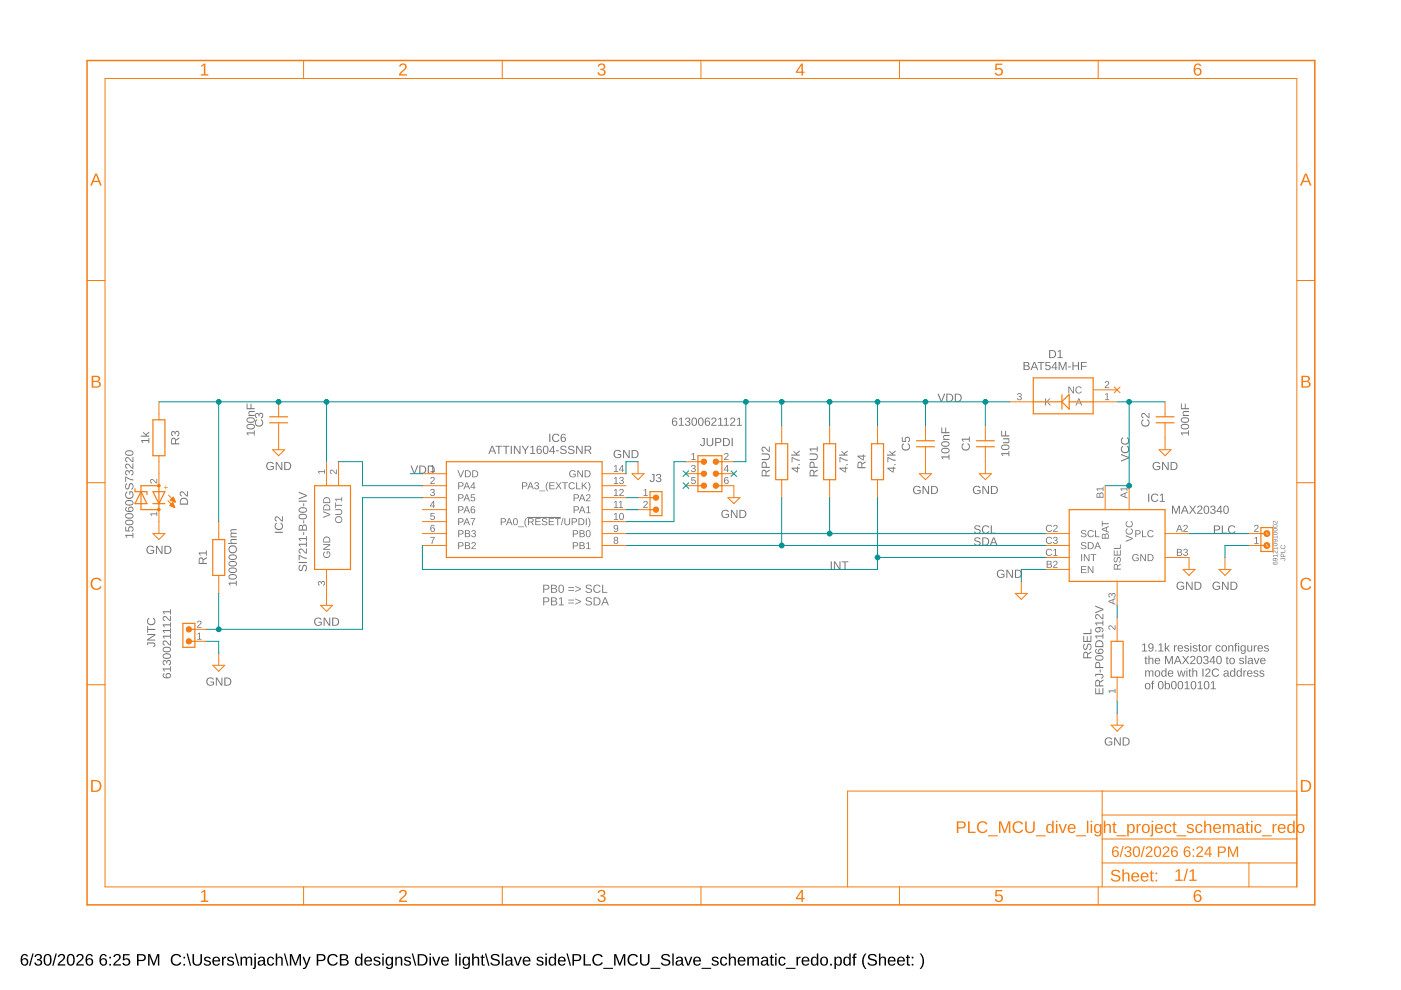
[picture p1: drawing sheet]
<svg xmlns="http://www.w3.org/2000/svg" width="297mm" height="210mm" viewBox="0 0 297 210" stroke-linecap="round" stroke-linejoin="round" font-family="sans-serif">
<path d="M4.8 202.4a.76 .76 0 0 1 1.1 .4h-.3a.51 .51 0 0 0-.6-.2 .51 .51 0 0 0-.3 .6v.3a.79 .79 0 0 1 1.1 0 .79 .79 0 0 1-.1 1.1 .79 .79 0 0 1-1.1-.1 1.85 1.85 0 0 1 .2-2.1zM4.6 203.9a.55 .55 0 0 0 1.1 0 .55 .55 0 0 0-1.1 0zM6.9 202.2h.2l-.7 2.6h-.2zM7.6 202.4a.71 .71 0 0 1 1 0 .71 .71 0 0 1 0 1l-.2 .1a.69 .69 0 0 1 .5 .9 .69 .69 0 0 1-1 .3l-.6-.4v-.2h.3a.49 .49 0 0 0 .7 .4 .49 .49 0 0 0 .2-.8l-.6-.1v-.2a.47 .47 0 0 0 .6-.3 .47 .47 0 0 0-.3-.6 .47 .47 0 0 0-.6 .4h-.3zM9.6 202.4a.91 .91 0 0 1 1.1 .1 .91 .91 0 0 1 .2 1 .89 .89 0 0 1-.3 1.1 .89 .89 0 0 1-1.1-.2l-.2-.5v-.8zM9.8 202.6a1.65 1.65 0 0 0 .1 1.9h.2a1.12 1.12 0 0 0 .5-1.6l-.3-.4zM11.8 202.2h.3l-.7 2.6h-.3zM12.5 202.4a.79 .79 0 0 1 1.2 .2 .79 .79 0 0 1-.4 1.1l-.7 .8h1.2v.2h-1.6l.1-.4 .6-.6a.72 .72 0 0 0 .3-1.2l-.5 .1-.1 .3h-.4zM14.5 202.4a.91 .91 0 0 1 1.1 .1 .91 .91 0 0 1 .2 1 .89 .89 0 0 1-.3 1.1 .89 .89 0 0 1-1.1-.2l-.2-.5v-.8zM14.7 202.6a1.65 1.65 0 0 0 .1 1.9h.2a1.12 1.12 0 0 0 .5-1.6l-.3-.4zM16.4 202.4a.79 .79 0 0 1 1.3 .2 .79 .79 0 0 1-.5 1.1l-.7 .8h1.3v.2h-1.6l.1-.4 .5-.6a.72 .72 0 0 0 .4-1.2l-.6 .1-.1 .3h-.3zM18.5 202.4a.76 .76 0 0 1 1.2 .4h-.3a.51 .51 0 0 0-.6-.2 .51 .51 0 0 0-.3 .6l-.1 .3a.79 .79 0 0 1 1.2 0 .79 .79 0 0 1-.1 1.1 .79 .79 0 0 1-1.2-.1 1.85 1.85 0 0 1 .2-2.1zM18.4 203.9a.52 .52 0 0 0 1 0 .52 .52 0 0 0-1 0zM21.5 202.4a.76 .76 0 0 1 1.1 .4h-.3a.51 .51 0 0 0-.6-.2 .51 .51 0 0 0-.3 .6v.3a.79 .79 0 0 1 1.1 0 .79 .79 0 0 1-.1 1.1 .79 .79 0 0 1-1.1-.1 1.85 1.85 0 0 1 .2-2.1zM21.4 203.9a.52 .52 0 0 0 1 0 .52 .52 0 0 0-1 0zM23.2 202.9h.3v.3h-.3zM23.2 204.4h.3v.3h-.3zM24.3 202.4a.79 .79 0 0 1 1.2 .2 .79 .79 0 0 1-.4 1.1l-.7 .8h1.2v.2h-1.6l.1-.4 .5-.6a.72 .72 0 0 0 .4-1.2l-.5 .1-.1 .3h-.4zM26.1 202.3h1.4v.3h-1.1l-.1 .7a.83 .83 0 0 1 1.2 .2 .83 .83 0 0 1-.1 1.1 .83 .83 0 0 1-1.2 0l-.2-.4 .3-.1a.55 .55 0 0 0 .8 .3 .55 .55 0 0 0 .1-.9 .55 .55 0 0 0-.9 .1h-.3zM29 202.3a2.12 2.12 0 0 1 1.7 .2 .76 .76 0 0 1 .2 .8 .76 .76 0 0 1-.8 .5h-.7v.9h-.4zM29.4 202.6v.9h1a.49 .49 0 0 0-.1-.9zM31.4 202.3h.4l.8 2.1 .7-2.1h.5v2.4h-.3v-2.1l-.8 2.1h-.2l-.8-2.1v2.1h-.3zM36.5 202.6a1.21 1.21 0 0 1 1.9 .3l-.3 .1a.9 .9 0 0 0-1.3-.3 .9 .9 0 0 0-.2 1.3 .84 .84 0 0 0 .8 .5 .84 .84 0 0 0 .8-.5l.2 .1a1.25 1.25 0 0 1-1.8 .4 1.25 1.25 0 0 1-.1-1.9zM38.9 202.9h.3v.3h-.3zM38.9 204.4h.3v.3h-.3zM39.6 202.2h.2l.7 2.6h-.2zM40.8 202.3h.3v1.5a.68 .68 0 0 0 .7 .7 .68 .68 0 0 0 .7-.7v-1.5h.3v1.5a1.01 1.01 0 0 1-1 1 1.01 1.01 0 0 1-1-1zM43.4 203a.85 .85 0 0 1 1.3 .3h-.3a.39 .39 0 0 0-.5-.3 .39 .39 0 0 0-.2 .5l.2 .1a.67 .67 0 0 1 .6 .2 .67 .67 0 0 1 .1 .7 .91 .91 0 0 1-1.4-.2l.3-.1a.45 .45 0 0 0 .5 .4 .45 .45 0 0 0 .4-.5l-.1-.1a.82 .82 0 0 1-1-.8zM45.2 203.1a.85 .85 0 0 1 1.1-.2 .85 .85 0 0 1 .4 1h-1.4a.54 .54 0 0 0 .4 .6 .54 .54 0 0 0 .6-.3l.3 .1a.92 .92 0 0 1-1.3 .3 .92 .92 0 0 1-.2-1.3zM45.5 203.2l-.2 .4h1l-.3-.5zM47.1 202.9h.3v.3l.1-.3 .4-.1v.3h-.3l-.2 .3v1.3h-.3zM48.4 203a.85 .85 0 0 1 1.2 .3h-.3a.39 .39 0 0 0-.4-.3 .39 .39 0 0 0-.3 .5l.2 .1a.67 .67 0 0 1 .7 .2 .67 .67 0 0 1 .1 .7 .91 .91 0 0 1-1.5-.2l.3-.1a.45 .45 0 0 0 .5 .4 .45 .45 0 0 0 .4-.5l-.1-.1a.82 .82 0 0 1-1-.8zM49.8 202.2h.2l.8 2.6h-.3zM51 202.9h.3v.3a.58 .58 0 0 1 .5-.4 .58 .58 0 0 1 .6 .4 .58 .58 0 0 1 .7-.4 .58 .58 0 0 1 .4 .7v1.2h-.3l-.1-1.4a.41 .41 0 0 0-.5-.2 .41 .41 0 0 0-.2 .5v1.1h-.3v-1.4a.41 .41 0 0 0-.6-.2 .41 .41 0 0 0-.2 .5v1.1h-.3zM53.9 202.2h.3v.3h-.3zM53.9 202.9h.3v2.1a.45 .45 0 0 1-.6 .4v-.2l.3-.1zM54.9 202.9a.74 .74 0 0 1 .8-.1 .74 .74 0 0 1 .5 .7v.9l.2 .1v.2h-.3l-.2-.3a.63 .63 0 0 1-.8 .4 .63 .63 0 0 1-.5-.8 .63 .63 0 0 1 .8-.4h.5a.42 .42 0 0 0-.3-.5 .42 .42 0 0 0-.6 .3l-.3-.1zM55.1 203.9a.41 .41 0 0 0 .1 .7 .41 .41 0 0 0 .6-.4l.1-.4zM56.8 203.1a.76 .76 0 0 1 1.3 .3h-.3a.48 .48 0 0 0-.7-.3 .48 .48 0 0 0-.2 .7 .48 .48 0 0 0 .3 .7 .48 .48 0 0 0 .6-.4l.3 .1a.79 .79 0 0 1-.9 .5 .79 .79 0 0 1-.6-.9zM58.5 202.2h.3v1a.63 .63 0 0 1 .7-.4 .63 .63 0 0 1 .5 .7v1.2h-.4v-1.2a.45 .45 0 0 0-.4-.5 .45 .45 0 0 0-.4 .6v1.1h-.3zM60.2 202.2h.3l.7 2.6h-.3zM61.5 202.3h.4l.7 2.1 .8-2.1h.4v2.4h-.3v-2.1l-.7 2.1h-.3l-.8-2.1v2.1h-.2zM64.1 202.9h.3l.6 1.5 .5-1.5h.4l-.7 1.8a.79 .79 0 0 1-1 .7v-.2h.3l.4-.5zM67.1 202.3a2.12 2.12 0 0 1 1.7 .2 .76 .76 0 0 1 .2 .8 .76 .76 0 0 1-.8 .5h-.7v.9h-.4zM67.5 202.6v.9h1a.49 .49 0 0 0-.1-.9zM69.7 202.6a1.21 1.21 0 0 1 1.9 .3l-.3 .1a.9 .9 0 0 0-1.3-.3 .9 .9 0 0 0-.2 1.3 .84 .84 0 0 0 .8 .5 .84 .84 0 0 0 .8-.5l.2 .1a1.25 1.25 0 0 1-1.8 .4 1.25 1.25 0 0 1-.1-1.9zM72.1 202.3a1.58 1.58 0 0 1 1.6 .3l.1 .5-.5 .3a.66 .66 0 0 1 .6 .8 .66 .66 0 0 1-.9 .5h-.9zM72.4 202.6v.7h.5a.42 .42 0 0 0 .5-.1 .42 .42 0 0 0 0-.4l-.2-.2zM72.4 203.6v.9l1.1-.2a.43 .43 0 0 0-.2-.7zM75.4 203.1l.5-.3 .6 .3v-.9h.3v2.5h-.3v-.3a.71 .71 0 0 1-.9 .3 .71 .71 0 0 1-.3-.9zM75.7 203.2a.91 .91 0 0 0 .3 1.3 .79 .79 0 0 0 .5-.7 .79 .79 0 0 0-.5-.7zM77.4 203.1a.85 .85 0 0 1 1.1-.2 .85 .85 0 0 1 .4 1h-1.4a.54 .54 0 0 0 .4 .6 .54 .54 0 0 0 .7-.3l.2 .1a.92 .92 0 0 1-1.3 .3 .92 .92 0 0 1-.2-1.3zM77.7 203.2l-.1 .4h1l-.3-.5zM79.4 203a.85 .85 0 0 1 1.2 .3h-.2a.39 .39 0 0 0-.5-.3 .39 .39 0 0 0-.3 .5l.2 .1a.67 .67 0 0 1 .7 .2 .67 .67 0 0 1 .1 .7 .91 .91 0 0 1-1.5-.2l.3-.1a.45 .45 0 0 0 .5 .4 .45 .45 0 0 0 .4-.5l-.1-.1a.82 .82 0 0 1-1-.8zM81 202.2h.4v.3h-.4zM81 202.9h.4v1.8h-.4zM81.9 203.1a.66 .66 0 0 1 1.1 .1v-.3h.3v1.8a.79 .79 0 0 1-.6 .7 .79 .79 0 0 1-.9-.4h.3l.4 .2a.59 .59 0 0 0 .5-.8 .7 .7 0 0 1-.9 .3 .7 .7 0 0 1-.4-.9zM82.2 203.2a.87 .87 0 0 0 .3 1.3 .78 .78 0 0 0 .5-.7 .78 .78 0 0 0-.5-.7zM83.8 202.9h.3v.3a.63 .63 0 0 1 .7-.4 .63 .63 0 0 1 .5 .7v1.2h-.3v-1.2a.45 .45 0 0 0-.5-.5 .45 .45 0 0 0-.4 .6v1.1h-.3zM85.9 203a.85 .85 0 0 1 1.2 .3h-.2a.39 .39 0 0 0-.5-.3 .39 .39 0 0 0-.3 .5l.2 .1a.67 .67 0 0 1 .7 .2 .67 .67 0 0 1 .1 .7 .91 .91 0 0 1-1.5-.2l.3-.1a.45 .45 0 0 0 .5 .4 .45 .45 0 0 0 .4-.5l-.1-.1a.82 .82 0 0 1-1-.8zM87.3 202.2h.3l.7 2.6h-.3zM88.6 202.3h.8a1.22 1.22 0 0 1 1.3 1.2 1.22 1.22 0 0 1-1.2 1.2h-.9zM88.9 202.6v1.9h.5a1 1 0 0 0 .9-1.3 1 1 0 0 0-1.4-.6zM91.1 202.2h.3v.3h-.3zM91.1 202.9h.3v1.8h-.3zM91.6 202.9h.4l.5 1.6 .5-1.6h.4l-.7 1.8h-.4zM93.7 203.1a.85 .85 0 0 1 1.1-.2 .85 .85 0 0 1 .4 1h-1.3a.54 .54 0 0 0 .3 .6 .54 .54 0 0 0 .7-.3l.2 .1a.92 .92 0 0 1-1.3 .3 .92 .92 0 0 1-.2-1.3zM94 203.2l-.1 .4h1l-.3-.5zM96.6 202.2h.3v2.5h-.3zM97.3 202.2h.4v.3h-.4zM97.3 202.9h.4v1.8h-.4zM98.2 203.1a.66 .66 0 0 1 1.1 .1v-.3h.3v1.8a.79 .79 0 0 1-.6 .7 .79 .79 0 0 1-.9-.4h.3l.5 .2a.59 .59 0 0 0 .4-.8 .7 .7 0 0 1-.9 .3 .7 .7 0 0 1-.4-.9zM98.5 203.2a.87 .87 0 0 0 .3 1.3 .78 .78 0 0 0 .5-.7 .78 .78 0 0 0-.5-.7zM100.1 202.2h.3v1a.63 .63 0 0 1 .7-.4 .63 .63 0 0 1 .5 .7v1.2h-.3v-1.2a.45 .45 0 0 0-.5-.5 .45 .45 0 0 0-.4 .6v1.1h-.3zM102.2 202.4h.2v.5h.4v.2h-.4v1.2l.1 .2h.3v.2h-.5l-.2-.1v-1.5h-.2v-.2h.2zM102.8 202.2h.3l.7 2.6h-.3zM104.2 202.6a1.11 1.11 0 0 1 1.7 .2l-.3 .1a.63 .63 0 0 0-.6-.4 .63 .63 0 0 0-.6 .5l.7 .3a.75 .75 0 0 1 .9 .8 .75 .75 0 0 1-1 .7 .89 .89 0 0 1-1-.7h.3a.73 .73 0 0 0 .7 .4 .73 .73 0 0 0 .6-.5l-.7-.4a.72 .72 0 0 1-.7-1zM106.4 202.2h.3v2.5h-.3zM107.4 202.9a.74 .74 0 0 1 .8-.1 .74 .74 0 0 1 .4 .7v.9l.3 .1v.2h-.4l-.2-.3a.63 .63 0 0 1-.8 .4 .63 .63 0 0 1-.4-.8 .63 .63 0 0 1 .8-.4h.4a.42 .42 0 0 0-.3-.5 .42 .42 0 0 0-.5 .3l-.3-.1zM107.5 203.9a.41 .41 0 0 0 .1 .7 .41 .41 0 0 0 .6-.4l.1-.4zM108.9 202.9h.3l.6 1.6 .5-1.6h.4l-.7 1.8h-.4zM111 203.1a.85 .85 0 0 1 1.1-.2 .85 .85 0 0 1 .4 1h-1.4a.54 .54 0 0 0 .4 .6 .54 .54 0 0 0 .7-.3l.2 .1a.92 .92 0 0 1-1.3 .3 .92 .92 0 0 1-.2-1.3zM111.3 203.2l-.2 .4h1.1l-.3-.5zM114 203a.85 .85 0 0 1 1.2 .3h-.3a.39 .39 0 0 0-.4-.3 .39 .39 0 0 0-.3 .5l.2 .1a.67 .67 0 0 1 .7 .2 .67 .67 0 0 1 .1 .7 .91 .91 0 0 1-1.5-.2l.3-.1a.45 .45 0 0 0 .5 .4 .45 .45 0 0 0 .4-.5l-.1-.1a.82 .82 0 0 1-1-.8zM115.6 202.2h.3v.3h-.3zM115.6 202.9h.3v1.8h-.3zM116.5 203.1l.5-.3 .6 .3v-.9h.3v2.5h-.3v-.3a.71 .71 0 0 1-.9 .3 .71 .71 0 0 1-.4-.9zM116.7 203.2a.91 .91 0 0 0 .4 1.3 .79 .79 0 0 0 .5-.7 .79 .79 0 0 0-.5-.7zM118.5 203.1a.85 .85 0 0 1 1-.2 .85 .85 0 0 1 .4 1h-1.3a.54 .54 0 0 0 .3 .6 .54 .54 0 0 0 .7-.3l.3 .1a.92 .92 0 0 1-1.3 .3 .92 .92 0 0 1-.2-1.3zM118.8 203.2l-.2 .4h1l-.3-.5zM120.1 202.2h.3l.7 2.6h-.3zM121.4 202.3a2.12 2.12 0 0 1 1.6 .2 .76 .76 0 0 1 .2 .8 .76 .76 0 0 1-.8 .5h-.7v.9h-.3zM121.7 202.6v.9h1a.49 .49 0 0 0 0-.9zM123.7 202.3h.4v2.2h1.2v.2h-1.6zM125.9 202.6a1.21 1.21 0 0 1 1.9 .3l-.3 .1a.9 .9 0 0 0-1.3-.3 .9 .9 0 0 0-.2 1.3 .84 .84 0 0 0 .8 .5 .84 .84 0 0 0 .8-.5l.2 .1a1.25 1.25 0 0 1-1.8 .4 1.25 1.25 0 0 1-.1-1.9zM127.9 205.2h2.1v.2h-2.1zM130.2 202.3h.4l.8 2.1 .8-2.1h.4v2.4h-.3v-2.1l-.8 2.1h-.2l-.8-2.1v2.1h-.3zM133.4 202.6a1.21 1.21 0 0 1 1.9 .3l-.3 .1a.9 .9 0 0 0-1.3-.3 .9 .9 0 0 0-.2 1.3 .84 .84 0 0 0 .8 .5 .84 .84 0 0 0 .7-.5l.3 .1a1.25 1.25 0 0 1-1.9 .4 1.25 1.25 0 0 1 0-1.9zM135.7 202.3h.3v1.5a.68 .68 0 0 0 .7 .7 .68 .68 0 0 0 .7-.7v-1.5h.3v1.5a1.01 1.01 0 0 1-1 1 1.01 1.01 0 0 1-1-1zM137.9 205.2h2.1v.2h-2.1zM140.3 202.6a1.11 1.11 0 0 1 1.8 .2l-.3 .1a.63 .63 0 0 0-.7-.4 .63 .63 0 0 0-.6 .5l.7 .3a.75 .75 0 0 1 .9 .8 .75 .75 0 0 1-1 .7 .89 .89 0 0 1-1-.7h.3a.73 .73 0 0 0 .7 .4 .73 .73 0 0 0 .7-.5l-.7-.4a.72 .72 0 0 1-.8-1zM142.5 202.2h.3v2.5h-.3zM143.5 202.9a.74 .74 0 0 1 .8-.1 .74 .74 0 0 1 .5 .7v.9l.2 .1v.2h-.3l-.2-.3a.63 .63 0 0 1-.8 .4 .63 .63 0 0 1-.5-.8 .63 .63 0 0 1 .8-.4h.5a.42 .42 0 0 0-.3-.5 .42 .42 0 0 0-.6 .3l-.3-.1zM143.7 203.9a.41 .41 0 0 0 .1 .7 .41 .41 0 0 0 .6-.4l.1-.4zM145.1 202.9h.3l.5 1.6 .6-1.6h.3l-.7 1.8h-.4zM147.2 203.1a.85 .85 0 0 1 1-.2 .85 .85 0 0 1 .4 1h-1.3a.54 .54 0 0 0 .3 .6 .54 .54 0 0 0 .7-.3l.3 .1a.92 .92 0 0 1-1.3 .3 .92 .92 0 0 1-.2-1.3zM147.4 203.2l-.1 .4h1l-.3-.5zM148.7 205.2h2.1v.2h-2.1zM151.1 203a.85 .85 0 0 1 1.3 .3h-.3a.39 .39 0 0 0-.5-.3 .39 .39 0 0 0-.3 .5l.2 .1a.67 .67 0 0 1 .7 .2 .67 .67 0 0 1 .1 .7 .91 .91 0 0 1-1.5-.2l.3-.1a.45 .45 0 0 0 .6 .4 .45 .45 0 0 0 .3-.5l-.1-.1a.82 .82 0 0 1-1-.8zM152.9 203.1a.76 .76 0 0 1 1.3 .3h-.3a.48 .48 0 0 0-.7-.3 .48 .48 0 0 0-.2 .7 .48 .48 0 0 0 .2 .7 .48 .48 0 0 0 .7-.4l.3 .1a.79 .79 0 0 1-1 .5 .79 .79 0 0 1-.5-.9zM154.5 202.2h.3v1a.63 .63 0 0 1 .7-.4 .63 .63 0 0 1 .5 .7v1.2h-.3v-1.2a.45 .45 0 0 0-.5-.5 .45 .45 0 0 0-.4 .6v1.1h-.3zM156.6 203.1a.85 .85 0 0 1 1-.2 .85 .85 0 0 1 .5 1h-1.4a.54 .54 0 0 0 .4 .6 .54 .54 0 0 0 .6-.3l.3 .1a.92 .92 0 0 1-1.3 .3 .92 .92 0 0 1-.2-1.3zM156.9 203.2l-.2 .4h1l-.3-.5zM158.4 202.9h.3l.1 .3a.58 .58 0 0 1 .5-.4 .58 .58 0 0 1 .5 .4 .58 .58 0 0 1 .7-.4 .58 .58 0 0 1 .4 .7v1.2h-.3v-1.4a.41 .41 0 0 0-.5-.2 .41 .41 0 0 0-.3 .5v1.1h-.3v-1.4a.41 .41 0 0 0-.5-.2 .41 .41 0 0 0-.2 .5v1.1h-.3zM161.6 202.9a.74 .74 0 0 1 .8-.1 .74 .74 0 0 1 .4 .7l.1 .9 .2 .1v.2h-.4l-.2-.3a.63 .63 0 0 1-.7 .4 .63 .63 0 0 1-.5-.8 .63 .63 0 0 1 .8-.4h.4a.42 .42 0 0 0-.3-.5 .42 .42 0 0 0-.5 .3l-.3-.1zM161.8 203.9a.41 .41 0 0 0 .1 .7 .41 .41 0 0 0 .6-.4v-.4zM163.5 202.4h.2v.5h.3v.2h-.3v1.2l.1 .2h.3v.2h-.5l-.2-.1v-1.5h-.2v-.2h.2zM164.3 202.2h.4v.3h-.4zM164.3 202.9h.4v1.8h-.4zM165.2 203.1a.76 .76 0 0 1 1.4 .3h-.4a.48 .48 0 0 0-.6-.3 .48 .48 0 0 0-.2 .7 .48 .48 0 0 0 .2 .7 .48 .48 0 0 0 .7-.4l.3 .1a.79 .79 0 0 1-1 .5 .79 .79 0 0 1-.6-.9zM166.6 205.2h2.1v.2h-2.1zM168.9 202.9h.3v.3l.1-.3 .4-.1v.3h-.3l-.2 .3v1.3h-.3zM170.2 203.1a.85 .85 0 0 1 1-.2 .85 .85 0 0 1 .4 1h-1.3a.54 .54 0 0 0 .3 .6 .54 .54 0 0 0 .7-.3l.3 .1a.92 .92 0 0 1-1.4 .3 .92 .92 0 0 1-.2-1.3zM170.4 203.2l-.1 .4h1l-.3-.5zM172.1 203.1l.5-.3 .6 .3v-.9h.3v2.5h-.3v-.3a.71 .71 0 0 1-.9 .3 .71 .71 0 0 1-.4-.9zM172.3 203.2a.91 .91 0 0 0 .4 1.3 .79 .79 0 0 0 .5-.7 .79 .79 0 0 0-.5-.7zM174.1 203.1a.94 .94 0 0 1 1.5 .5 .94 .94 0 0 1-1.1 1.1l-.4-.2-.2-.4zM174.4 203.1a.86 .86 0 0 0 .3 1.4 .79 .79 0 0 0 .5-.7 .79 .79 0 0 0-.5-.7zM176 204.3h.4v.4h-.4zM176.9 202.9h.3v.3a.71 .71 0 0 1 .9-.3 .71 .71 0 0 1 .4 .9 .76 .76 0 0 1-.9 .9l-.4-.3v1.1h-.3zM177.4 203.1a.84 .84 0 0 0 .3 1.4 .83 .83 0 0 0 0-1.4zM179 203.1l.5-.3 .6 .3v-.9h.3v2.5h-.3v-.3a.71 .71 0 0 1-.9 .3 .71 .71 0 0 1-.4-.9zM179.2 203.2a.9 .9 0 0 0 .4 1.3 .79 .79 0 0 0 .5-.7 .79 .79 0 0 0-.5-.7zM181 202.3l.6-.1v.2l-.4 .2v.3h.4v.2h-.4v1.6h-.3v-1.6h-.2v-.2h.2zM183.4 202.2h.3a2.48 2.48 0 0 0 0 3.3 1.06 1.06 0 0 1-.8-1.1 2.47 2.47 0 0 1 .5-2.2zM184.1 202.6a1.11 1.11 0 0 1 1.8 .2l-.3 .1a.63 .63 0 0 0-.7-.4 .63 .63 0 0 0-.5 .5l.6 .3a.75 .75 0 0 1 .9 .8 .75 .75 0 0 1-1 .7 .89 .89 0 0 1-1-.7h.3a.73 .73 0 0 0 .8 .4 .73 .73 0 0 0 .6-.5l-.7-.4a.72 .72 0 0 1-.8-1zM186.4 202.2h.3v1a.63 .63 0 0 1 .7-.4 .63 .63 0 0 1 .4 .7v1.2h-.3v-1.2a.45 .45 0 0 0-.5-.5 .45 .45 0 0 0-.3 .6v1.1h-.3zM188.4 203.1a.85 .85 0 0 1 1.1-.2 .85 .85 0 0 1 .4 1h-1.3a.54 .54 0 0 0 .3 .6 .54 .54 0 0 0 .7-.3l.2 .1a.92 .92 0 0 1-1.3 .3 .92 .92 0 0 1-.2-1.3zM188.7 203.2l-.1 .4h1l-.3-.5zM190.4 203.1a.85 .85 0 0 1 1-.2 .85 .85 0 0 1 .5 1h-1.4a.54 .54 0 0 0 .4 .6 .54 .54 0 0 0 .6-.3l.3 .1a.92 .92 0 0 1-1.3 .3 .92 .92 0 0 1-.2-1.3zM190.7 203.2l-.2 .4h1l-.3-.5zM192.4 202.4h.2v.5h.3v.2h-.3v1.2l.1 .2h.3v.2h-.6l-.1-.1v-1.5h-.2v-.2h.2zM193.3 202.9h.3v.3h-.3zM193.3 204.4h.3v.3h-.3zM195 202.2a1.06 1.06 0 0 1 .8 1 2.47 2.47 0 0 1-.5 2.3h-.3a2.48 2.48 0 0 0 0-3.3z" fill="#000"/>
<g fill="#757575">
<path d="M266 114.1l.5-.3v1.3h.4v.2h-1v-.2h.4v-1.1l-.3 .3z"/>
<path d="M266.1 111.4a.5 .5 0 0 1 .7 .2 .5 .5 0 0 1-.4 .7l-.3 .3h.8v.2h-1l.5-.8a.3 .3 0 0 0 .2-.5 .3 .3 0 0 0-.5 .2h-.2z"/>
<path d="M234.3 83.6l.5-.2v1.3h.4v.1h-.9v-.1h.3v-1.2l-.3 .3z"/>
<path d="M234.4 80.9a.5 .5 0 0 1 .7 .2 .5 .5 0 0 1-.4 .7l-.3 .3h.8v.2h-1l.6-.7a.3 .3 0 0 0 .1-.5 .3 .3 0 0 0-.5 .1h-.2z"/>
<path d="M221.6 84.5h.2v.7l.7-.7h.2l-.6 .6 .7 .9h-.2l-.6-.8-.2 .2v.6h-.2z"/>
<path d="M215.8 83.4a.43 .43 0 0 1 .7 0 .43 .43 0 0 1-.2 .7 .39 .39 0 0 1 .3 .5 .39 .39 0 0 1-.5 .3l-.4-.3-.1-.1 .2-.1a.3 .3 0 0 0 .4 .3 .3 .3 0 0 0 .2-.5h-.4v-.2a.29 .29 0 0 0 .4-.1 .29 .29 0 0 0-.2-.4 .29 .29 0 0 0-.4 .2h-.1z"/>
<path d="M91.3 98.8l.5-.2v1.3h.4v.2h-.9v-.2h.4v-1.1l-.4 .2z"/>
<path d="M91.4 101.2a.5 .5 0 0 1 .8 .2 .5 .5 0 0 1-.5 .7l-.3 .4h.8v.1h-1l.6-.7a.3 .3 0 0 0 .1-.5 .3 .3 0 0 0-.5 .1h-.2z"/>
<path d="M91.4 103.8a.43 .43 0 0 1 .7-.1 .43 .43 0 0 1-.2 .7 .39 .39 0 0 1 .3 .5 .39 .39 0 0 1-.5 .3l-.5-.3v-.1h.2a.3 .3 0 0 0 .4 .2 .3 .3 0 0 0 .1-.4l-.3-.1v-.2a.29 .29 0 0 0 .4-.1 .29 .29 0 0 0-.2-.4 .29 .29 0 0 0-.4 .3l-.2-.1z"/>
<path d="M91.3 108.8h.8v.1h-.6l-.1 .5a.5 .5 0 0 1 .8 .2 .5 .5 0 0 1-.4 .7 .5 .5 0 0 1-.6-.4l.5 .2a.34 .34 0 0 0 .3-.5 .34 .34 0 0 0-.6 0h-.2z"/>
<path d="M91.2 113.8h1l-.5 1.5h-.2v-.4l.5-.9h-.8z"/>
<path d="M248.5 107.2h.3l.5 1.5 .6-1.5h.3v1.7h-.3l.1-1.5-.6 1.5h-.2l-.5-1.5v1.5h-.2zM251.1 107.2h.2l.7 1.7h-.2l-.2-.5h-.8l-.2 .5h-.2zM251.2 107.4l-.3 .9h.6zM252.1 107.2h.3l.5 .7 .4-.7h.3l-.6 .8 .6 .9h-.2l-.5-.7-.6 .7h-.2l.6-.9zM254 107.3a.55 .55 0 0 1 .9 .1 .55 .55 0 0 1-.3 .8l-.5 .5h.9v.2h-1.2l.1-.3 .5-.4a.37 .37 0 0 0 .3-.5 .37 .37 0 0 0-.6-.2l-.3 .1zM255.4 107.3a.64 .64 0 0 1 .8 0 .64 .64 0 0 1 .2 .8 .64 .64 0 0 1-.6 .9 .64 .64 0 0 1-.6-.9zM255.6 107.4a.97 .97 0 0 0 .2 1.4 .86 .86 0 0 0 0-1.4zM256.8 107.3a.5 .5 0 0 1 .8 0 .5 .5 0 0 1-.3 .8 .51 .51 0 0 1 .3 .8 .51 .51 0 0 1-.8-.1l-.2-.3h.2a.35 .35 0 0 0 .5 .3 .35 .35 0 0 0 .1-.6h-.4v-.2a.33 .33 0 0 0 .5-.2 .33 .33 0 0 0-.3-.4 .33 .33 0 0 0-.4 .3l-.2-.1zM258.7 107.2h.2v1.2h.3v.1h-.3v.4h-.2v-.4h-.8zM258.7 107.5l-.6 .9h.6zM259.6 107.3a.64 .64 0 0 1 .8 0 .64 .64 0 0 1 .1 .8 .64 .64 0 0 1-.6 .9 .64 .64 0 0 1-.6-.9zM259.8 107.4a.97 .97 0 0 0 .1 1.4 .86 .86 0 0 0 0-1.4z"/>
<path d="M269.9 119.2l.2-.1-.1 .4 .3 .1a.33 .33 0 0 1 .1-.5 .33 .33 0 0 1 .5 .2 .33 .33 0 0 1-.3 .4h-.4a.33 .33 0 0 1-.3-.5zM270.3 119.4a.21 .21 0 0 0 .4 0 .21 .21 0 0 0-.4 0zM270 118.4a.46 .46 0 0 1 .6-.1 .46 .46 0 0 1 .1 .6l-.1-.1 .1-.3-.3-.1a.32 .32 0 0 1 0 .5 .32 .32 0 0 1-.5-.1 .32 .32 0 0 1 .1-.4zM270 118.6a.22 .22 0 0 0 .4 0 .22 .22 0 0 0-.4 0zM269.9 117.7h.8l.1-.2v.6l-.1-.2h-.7l.1 .2h-.1zM269.9 116.8a.69 .69 0 0 1 .8 .4l.1-.5v.7l-.6-.5a.19 .19 0 0 0-.2 .1 .19 .19 0 0 0 .1 .2v.2l-.2-.2zM269.9 116.2h.8l.1-.3v.6l-.1-.2h-.7l.1 .2h-.1zM270 115.2l.6-.1 .2 .2a.47 .47 0 0 1-.4 .5 .47 .47 0 0 1-.5-.5zM270 115.4a.38 .38 0 0 0 .4 .3 .38 .38 0 0 0 .3-.3l-.3-.2zM270 114.4a.46 .46 0 0 1 .6-.1 .46 .46 0 0 1 .1 .6h-.1l.1-.3-.3-.1a.32 .32 0 0 1 0 .4 .32 .32 0 0 1-.5 0 .32 .32 0 0 1 .1-.5zM270 114.7a.22 .22 0 0 0 .4 0 .22 .22 0 0 0-.4 0zM269.9 113.8h.8l.1-.2v.6l-.1-.3h-.7l.1 .2h-.1zM270 112.8h.6l.2 .1a.47 .47 0 0 1-.4 .5 .47 .47 0 0 1-.5-.5zM270 113a.38 .38 0 0 0 .4 .3 .38 .38 0 0 0 .3-.3l-.3-.1zM270 112.1l.6-.1 .2 .2a.47 .47 0 0 1-.4 .4 .47 .47 0 0 1-.5-.4zM270 112.2a.38 .38 0 0 0 .4 .3 .38 .38 0 0 0 .3-.3l-.3-.1zM270 111.3l.6-.1 .2 .2a.47 .47 0 0 1-.4 .5 .47 .47 0 0 1-.5-.5zM270 111.4a.38 .38 0 0 0 .4 .3 .38 .38 0 0 0 .3-.3l-.3-.1zM269.9 110.5a.69 .69 0 0 1 .8 .4l.1-.5v.7l-.6-.5a.19 .19 0 0 0-.2 .1 .19 .19 0 0 0 .1 .2v.1l-.2-.1z"/>
<path d="M199.6 96.8h1.5v-.5h.2v1.1h-.2v-.4h-1.3l.3 .4h-.2zM199.7 95.2a1.02 1.02 0 0 1 1.6 .3 .95 .95 0 0 1-.9 .6 .95 .95 0 0 1-.8-.6zM199.8 95.4a.66 .66 0 0 0 .3 .5 .66 .66 0 0 0 .7 0 .41 .41 0 0 0 .3-.6 .41 .41 0 0 0-.7-.1zM199.7 93.8a1.02 1.02 0 0 1 1.6 .3 .95 .95 0 0 1-.9 .6 .95 .95 0 0 1-.8-.6zM199.8 94a.66 .66 0 0 0 .3 .6 .66 .66 0 0 0 .7-.1 .41 .41 0 0 0 .3-.6 .41 .41 0 0 0-.7-.1zM200.1 92.3l1.2-.1v.2h-.8a.32 .32 0 0 0-.4 .4 .32 .32 0 0 0 .4 .3h.8v.2h-1.3v-.2h.2l-.2-.3zM199.6 90.6h.2v1h.6v-.9h.2v.9h.7v.3h-1.7z"/>
<path d="M212.3 96.1h1.5v-.5h.2v1.1h-.2v-.4h-1.3l.3 .4h-.2zM212.4 94.5a1.02 1.02 0 0 1 1.6 .3 .95 .95 0 0 1-.9 .6 .95 .95 0 0 1-.8-.6zM212.5 94.7a.66 .66 0 0 0 .3 .5 .66 .66 0 0 0 .7 0 .41 .41 0 0 0 .3-.6 .41 .41 0 0 0-.7-.1zM212.7 92.9h1.3v.2h-.2a.44 .44 0 0 1 .2 .5 .44 .44 0 0 1-.4 .4h-.9v-.2h.8a.32 .32 0 0 0 .4-.4 .32 .32 0 0 0-.5-.3h-.7zM212.3 91.3h.2v1h.6v-.9h.2v.9h.7v.2h-1.7z"/>
<path d="M178 99.2h1.2v-.3h.1v.3h.4v.2h-.4v.8h-.1l-1.2-.8zM178.2 99.4l1 .6v-.6zM179.4 98.4h.3v.2h-.3zM178 96.9l1.1 .5 .6 .1v.2l-.7-.1-.8-.5v.9h-.2zM178.4 95.5l.6 .6 .7-.6v.3l-.6 .4 .1 .2h.5v.2h-1.8v-.2h1.1l-.6-.6z"/>
<path d="M217 76.7l1.2 .2v.4l-.3 .3a.47 .47 0 0 1 .4 .5 .47 .47 0 0 1-.6 .4h-.7zM217.2 76.9v.6l.8-.2-.1-.3zM217.2 77.7v.6h.7l.2-.2-.2-.4zM219.2 76.7h.2l.7 1.8h-.2l-.2-.5h-.8l-.2 .5h-.2zM219.3 76.9l-.3 .9h.6zM220 76.7h1.4v.2h-.6v1.6h-.2v-1.6h-.6zM221.7 76.7h1v.2h-.8v.6a.59 .59 0 0 1 .8 .2 .59 .59 0 0 1-.4 .8 .59 .59 0 0 1-.7-.4h.2a.38 .38 0 0 0 .6 .1 .38 .38 0 0 0 0-.6 .38 .38 0 0 0-.6 .1h-.2zM223.7 76.7h.2v1.2h.3v.2h-.3v.4h-.2v-.4h-.8zM223.7 77l-.6 .9h.6zM224.5 76.7h.3l.5 1.5 .5-1.5h.3v1.8h-.2v-1.5l-.5 1.5h-.2l-.5-1.5v1.5h-.2zM226.5 77.7h.6v.2h-.6zM227.4 76.7h.2v.8h.9v-.8h.3v1.8h-.3v-.8h-.9v.8h-.2zM229.2 76.7h1.2v.2h-1v.7h1v.2h-1v.7h-.2z"/>
<path d="M249.7 123.5a.9 .9 0 0 1 1.3 .2l-.2 .1a.68 .68 0 0 0-.9 0 .68 .68 0 0 0-.1 .9 .68 .68 0 0 0 1 .1l.1-.4h-.6v-.2h.8v.6a.94 .94 0 0 1-1.4 .1 .94 .94 0 0 1 0-1.4zM251.5 123.3h.2l1 1.5-.1-1.5h.3v1.8h-.3l-.9-1.5v1.5h-.2zM253.3 123.3h.5a.86 .86 0 0 1 .9 .9 .86 .86 0 0 1-.8 .9h-.6zM253.5 123.5v1.4a.73 .73 0 0 0 1-.7 .73 .73 0 0 0-1-.7z"/>
<path d="M257.3 123.5a.9 .9 0 0 1 1.4 .2l-.3 .1a.68 .68 0 0 0-.9 0 .68 .68 0 0 0-.1 .9 .68 .68 0 0 0 1 .1l.1-.4h-.5v-.2h.7v.6a.94 .94 0 0 1-1.4 .1 .94 .94 0 0 1 0-1.4zM259.1 123.3h.3l.9 1.5v-1.5h.2v1.8h-.3l-.9-1.5v1.5h-.2zM260.9 123.3h.6a.86 .86 0 0 1 .9 .9 .86 .86 0 0 1-.9 .9h-.6zM261.1 123.5v1.4a.73 .73 0 0 0 1-.7 .73 .73 0 0 0-1-.7z"/>
<path d="M104.2 94.5h.3l.7 1.7h-.3l-.1-.5h-.8l-.2 .5h-.3zM104.4 94.7l-.4 .9h.7zM105.1 94.5h1.4v.2h-.6v1.5h-.2v-1.5h-.6zM106.6 94.5h1.4v.2h-.6v1.5h-.2v-1.5h-.6zM108.3 94.5h.2v1.7h-.2zM109 94.5h.2l1 1.5-.1-1.5h.3v1.7h-.3l-.9-1.4v1.4h-.2zM110.6 94.5h.3l.5 .8 .5-.8h.3l-.7 1v.7h-.2v-.7zM112.5 94.8l.6-.3v1.6h.4v.1h-1.1v-.1h.4v-1.4l-.3 .3zM114 94.6l.2-.1a.5 .5 0 0 1 .6 .3l-.2 .1-.1-.2a.47 .47 0 0 0-.5 .2 .47 .47 0 0 0 0 .5 .55 .55 0 0 1 .8 0 .55 .55 0 0 1-.2 .9 .55 .55 0 0 1-.8-.4v-.8zM113.9 95.7a.4 .4 0 0 0 .8 0 .4 .4 0 0 0-.8 0zM115.4 94.6a.64 .64 0 0 1 .7 0 .64 .64 0 0 1 .2 .8 .64 .64 0 0 1-.6 .9 .64 .64 0 0 1-.6-.9zM115.5 94.7a.97 .97 0 0 0 .2 1.4 .86 .86 0 0 0 0-1.4zM117.2 94.5h.3v1.2h.2v.2h-.2v.3h-.2v-.3h-.9zM117.3 94.8l-.7 .9h.7zM117.9 95.5h.6v.2h-.6zM119 94.6a.8 .8 0 0 1 1.1 .3h-.2a.4 .4 0 0 0-.5-.3 .4 .4 0 0 0-.3 .5l.2 .1a.57 .57 0 0 1 .7 .3 .57 .57 0 0 1-.2 .7l-.3 .1a.63 .63 0 0 1-.8-.5h.2a.46 .46 0 0 0 .6 .3 .46 .46 0 0 0 .3-.5l-.4-.2a.49 .49 0 0 1-.5-.2 .49 .49 0 0 1 .1-.6zM120.6 94.6a.8 .8 0 0 1 1.2 .3h-.2a.4 .4 0 0 0-.5-.3 .4 .4 0 0 0-.3 .5l.2 .1a.57 .57 0 0 1 .7 .3 .57 .57 0 0 1-.2 .7l-.4 .1a.63 .63 0 0 1-.7-.5h.2a.46 .46 0 0 0 .6 .3 .46 .46 0 0 0 .3-.5l-.4-.2a.49 .49 0 0 1-.6-.2 .49 .49 0 0 1 .1-.6zM122.1 94.5h.3l.9 1.5v-1.5h.2v1.7h-.2l-1-1.4 .1 1.4h-.3zM123.9 94.5h.9a.5 .5 0 0 1 .6 .4 .5 .5 0 0 1-.5 .6l.5 .7h-.2l-.5-.7h-.5v.7h-.3zM124.2 94.7v.6h.5a.32 .32 0 0 0 .4-.3 .32 .32 0 0 0-.4-.3z"/>
<path d="M234.4 156.6a.9 .9 0 0 1 1.4 .1l-.2 .1a.68 .68 0 0 0-1 0 .68 .68 0 0 0 0 .9 .68 .68 0 0 0 .9 .1l.1-.4h-.5v-.2h.7v.6a.94 .94 0 0 1-1.3 .1 .94 .94 0 0 1-.1-1.3zM236.2 156.4h.3l.9 1.4v-1.4h.2v1.7h-.3l-.9-1.5v1.5h-.2zM238 156.4h.6a.86 .86 0 0 1 .9 .8 .86 .86 0 0 1-.8 .9h-.7zM238.3 156.5v1.4a.73 .73 0 0 0 1-.7 .73 .73 0 0 0-1-.7z"/>
<path d="M167.8 99.2h1.2v-.3h.2v.3h.4v.2h-.4v.8h-.2l-1.2-.8zM168.1 99.4l.9 .6v-.6zM169.3 98.4h.3v.2h-.3zM167.8 96.9l1.1 .5 .7 .1v.2l-.7-.1-.9-.5v.9h-.2zM168.2 95.5l.6 .6 .8-.6v.3l-.6 .4 .1 .2h.5v.2h-1.9v-.2h1.2l-.7-.6z"/>
<path d="M188.2 99.2h1.1v-.3h.2v.3h.4v.2h-.4v.8h-.2l-1.1-.8zM188.4 99.4l.9 .6v-.6zM189.6 98.4h.3v.2h-.3zM188.2 96.9l1.1 .5 .6 .1v.2l-.7-.1-.9-.5v.9h-.1zM188.6 95.5l.5 .6 .8-.6v.3l-.6 .4 .1 .2h.5v.2h-1.8v-.2h1.1l-.6-.6z"/>
<path d="M193.8 103.2a.9 .9 0 0 1 1.4 .2l-.3 .1a.68 .68 0 0 0-.9-.1 .68 .68 0 0 0-.1 1 .68 .68 0 0 0 1 .1l.1-.4h-.5v-.2h.7v.6a.94 .94 0 0 1-1.3 .1 .94 .94 0 0 1-.1-1.4zM195.6 103h.3l.9 1.5v-1.5h.2v1.7h-.3l-.9-1.4v1.4h-.2zM197.4 103h.6a.86 .86 0 0 1 .9 .8 .86 .86 0 0 1-.9 .9h-.6zM197.6 103.2v1.4a.73 .73 0 0 0 1-.7 .73 .73 0 0 0-1-.7z"/>
<path d="M206.5 103.2a.9 .9 0 0 1 1.4 .2l-.3 .1a.68 .68 0 0 0-.9-.1 .68 .68 0 0 0-.1 1 .68 .68 0 0 0 1 .1l.1-.4h-.5v-.2h.7v.6a.94 .94 0 0 1-1.3 .1 .94 .94 0 0 1-.1-1.4zM208.3 103h.3l.9 1.5v-1.5h.2v1.7h-.3l-.9-1.4v1.4h-.2zM210.1 103h.6a.86 .86 0 0 1 .9 .8 .86 .86 0 0 1-.9 .9h-.6zM210.3 103.2v1.4a.73 .73 0 0 0 1-.7 .73 .73 0 0 0-1-.7z"/>
<path d="M66.8 131.2a.9 .9 0 0 1 1.4 .1l-.2 .1a.68 .68 0 0 0-1 0 .68 .68 0 0 0 0 .9 .68 .68 0 0 0 .9 .1l.1-.4h-.5v-.2h.7v.6a.94 .94 0 0 1-1.3 .1 .94 .94 0 0 1-.1-1.3zM68.6 131h.3l.9 1.4v-1.4h.2v1.7h-.3l-.9-1.5v1.5h-.2zM70.4 131h.6a.86 .86 0 0 1 .9 .8 .86 .86 0 0 1-.8 .9h-.7zM70.7 131.1v1.4a.73 .73 0 0 0 1-.7 .73 .73 0 0 0-1-.7z"/>
<path d="M142.7 88.6h.2a.5 .5 0 0 1 .7 .3h-.2l-.1-.1a.47 .47 0 0 0-.5 .1 .47 .47 0 0 0-.1 .5 .55 .55 0 0 1 .8 .1 .55 .55 0 0 1-.2 .8 .55 .55 0 0 1-.8-.4v-.7zM142.7 89.7a.37 .37 0 0 0 .7 0 .37 .37 0 0 0-.7 0zM144 88.8l.6-.2v1.5h.4v.2h-1.1v-.2h.4v-1.3l-.3 .2zM145.4 88.6a.5 .5 0 0 1 .8 0 .5 .5 0 0 1-.2 .8 .51 .51 0 0 1 .2 .8 .51 .51 0 0 1-.8 0l-.2-.4h.2a.35 .35 0 0 0 .5 .3 .35 .35 0 0 0 .2-.5l-.5-.1v-.2a.33 .33 0 0 0 .5-.2 .33 .33 0 0 0-.2-.4 .33 .33 0 0 0-.4 .3h-.3zM146.9 88.6a.64 .64 0 0 1 .7 .1 .64 .64 0 0 1 .2 .7 .64 .64 0 0 1-.6 .9 .64 .64 0 0 1-.6-.9zM147 88.7a.97 .97 0 0 0 .2 1.4 .86 .86 0 0 0 0-1.4zM148.2 88.6a.64 .64 0 0 1 .8 .1 .64 .64 0 0 1 .2 .7 .64 .64 0 0 1-.6 .9 .64 .64 0 0 1-.6-.9zM148.4 88.7a.97 .97 0 0 0 .2 1.4 .86 .86 0 0 0 0-1.4zM149.7 88.6h.1a.5 .5 0 0 1 .7 .3h-.2l-.1-.1a.47 .47 0 0 0-.5 .1 .47 .47 0 0 0-.1 .5 .55 .55 0 0 1 .9 .1 .55 .55 0 0 1-.3 .8 .55 .55 0 0 1-.7-.4l-.1-.7zM149.6 89.7a.37 .37 0 0 0 .7 0 .37 .37 0 0 0-.7 0zM151 88.6a.55 .55 0 0 1 .8 .2 .55 .55 0 0 1-.3 .8l-.5 .5h.9v.2h-1.1l.1-.3 .4-.5a.37 .37 0 0 0 .4-.5 .37 .37 0 0 0-.6-.1l-.3 .1zM152.3 88.8l.6-.2v1.5h.4v.2h-1.1v-.2h.5v-1.3l-.4 .2zM153.5 88.8l.6-.2v1.5h.4v.2h-1.1v-.2h.5v-1.3l-.4 .2zM155 88.6a.55 .55 0 0 1 .8 .2 .55 .55 0 0 1-.3 .8l-.5 .5h.9v.2h-1.1v-.3l.5-.5a.37 .37 0 0 0 .4-.5 .37 .37 0 0 0-.7-.1l-.2 .1zM156.3 88.8l.6-.2v1.5h.4v.2h-1.1v-.2h.5v-1.3l-.4 .2z"/>
<path d="M153.2 108.3a.9 .9 0 0 1 1.3 .2l-.2 .1a.68 .68 0 0 0-.9-.1 .68 .68 0 0 0-.1 1 .68 .68 0 0 0 1 0l.1-.3h-.6v-.2h.8v.6a.94 .94 0 0 1-1.4 .1 .94 .94 0 0 1 0-1.4zM155 108.1h.2l1 1.5-.1-1.5h.3v1.7h-.3l-.9-1.4v1.4h-.2zM156.8 108.1h.5a.86 .86 0 0 1 .9 .8 .86 .86 0 0 1-.8 .9h-.6zM157 108.3v1.3a.73 .73 0 0 0 1-.6 .73 .73 0 0 0-1-.7z"/>
<path d="M26.6 113.4h1.5v-.4h.2v1.1h-.2v-.5h-1.3l.2 .4h-.2zM26.6 111.7h.1v.8h.6a.59 .59 0 0 1 .3-.9 .59 .59 0 0 1 .8 .4 .59 .59 0 0 1-.5 .8v-.3a.38 .38 0 0 0 .1-.5 .38 .38 0 0 0-.6-.1 .38 .38 0 0 0 .1 .6v.2h-.9zM26.6 110.4a1.02 1.02 0 0 1 1.7 .4 .95 .95 0 0 1-.9 .6 .95 .95 0 0 1-.9-.6zM26.8 110.6a.66 .66 0 0 0 .3 .6 .66 .66 0 0 0 .7-.1 .41 .41 0 0 0 .2-.6 .41 .41 0 0 0-.6-.1zM26.6 109a1.02 1.02 0 0 1 1.7 .4 .95 .95 0 0 1-.9 .6 .95 .95 0 0 1-.9-.6zM26.8 109.2a.66 .66 0 0 0 .3 .6 .66 .66 0 0 0 .7-.1 .41 .41 0 0 0 .2-.6 .41 .41 0 0 0-.6-.1zM26.7 107.6l.2-.1v.2l-.1 .1a.47 .47 0 0 0 .1 .5 .47 .47 0 0 0 .5 0 .55 .55 0 0 1 .1-.8 .55 .55 0 0 1 .8 .2 .55 .55 0 0 1-.4 .8 .87 .87 0 0 1-.9 0 .87 .87 0 0 1-.4-.8zM27.3 108a.4 .4 0 0 0 .8 0 .4 .4 0 0 0-.8 0zM26.6 106.3a1.02 1.02 0 0 1 1.7 .3 .95 .95 0 0 1-.9 .6 .95 .95 0 0 1-.9-.6zM26.8 106.4a.66 .66 0 0 0 .3 .6 .66 .66 0 0 0 .7-.1 .41 .41 0 0 0 .2-.6 .41 .41 0 0 0-.6-.1zM26.8 104.3l.1-.1 .1 .2a.68 .68 0 0 0 0 1 .68 .68 0 0 0 .9 0 .68 .68 0 0 0 .1-.9l-.4-.1v.5h-.2v-.7h.6a.91 .91 0 0 1 .2 1.2 .91 .91 0 0 1-1.3 .2 .91 .91 0 0 1-.1-1.3zM26.7 102.5h.2l.1 .2a.4 .4 0 0 0-.3 .5 .4 .4 0 0 0 .5 .3v-.2a.57 .57 0 0 1 .3-.7 .57 .57 0 0 1 .7 .1l.1 .4a.63 .63 0 0 1-.4 .8l-.1-.3a.46 .46 0 0 0 .4-.5 .46 .46 0 0 0-.6-.4l-.1 .5a.53 .53 0 0 1-.7 .6 .53 .53 0 0 1-.3-.9zM26.6 101l1.1 .5 .6 .1v.3l-.7-.2-.9-.4v.9h-.1zM26.7 99.8l.4-.1 .3 .3a.51 .51 0 0 1 .7-.3 .51 .51 0 0 1 .1 .8l-.4 .3v-.2a.35 .35 0 0 0 .3-.5 .35 .35 0 0 0-.5-.1l-.1 .4h-.2a.33 .33 0 0 0-.2-.5 .33 .33 0 0 0-.4 .3 .33 .33 0 0 0 .3 .4v.2l-.4-.4zM26.7 98.4a1.1 1.1 0 0 1 1.3 .7l.1-.8h.2v1.1l-.3-.1-.5-.4a.37 .37 0 0 0-.5-.4 .37 .37 0 0 0-.1 .6l.1 .3-.4-.4zM26.7 97a1.1 1.1 0 0 1 1.3 .7l.1-.8h.2v1.1l-.3-.1-.5-.4a.37 .37 0 0 0-.5-.4 .37 .37 0 0 0-.1 .6l.1 .3-.4-.3zM26.6 95.7a1.02 1.02 0 0 1 1.7 .4 .95 .95 0 0 1-.9 .6 .95 .95 0 0 1-.9-.6zM26.8 95.9a.66 .66 0 0 0 .3 .6 .66 .66 0 0 0 .7-.1 .41 .41 0 0 0 .2-.6 .41 .41 0 0 0-.6-.1z"/>
<path d="M29.9 93.3h1.6v-.4h.2v1.1h-.2v-.5h-1.4l.3 .4h-.2zM30.3 91.5l.6 .6 .8-.6v.3l-.6 .4 .1 .2h.5v.2h-1.9v-.2h1.2l-.7-.6z"/>
<path d="M31.3 115.9a.9 .9 0 0 1 1.3 .2l-.2 .1a.68 .68 0 0 0-.9-.1 .68 .68 0 0 0-.1 1 .68 .68 0 0 0 1 .1l.1-.4h-.6v-.2h.8v.6a.94 .94 0 0 1-1.4 .1 .94 .94 0 0 1 0-1.4zM33.1 115.7h.2l1 1.5-.1-1.5h.3v1.7h-.3l-.9-1.4v1.4h-.2zM34.9 115.7h.5a.86 .86 0 0 1 .9 .8 .86 .86 0 0 1-.8 .9h-.6zM35.1 115.9v1.4a.73 .73 0 0 0 1-.7 .73 .73 0 0 0-1-.7z"/>
<path d="M48.5 123.5h1.5v-.4h.2v1.1h-.2v-.4h-1.3l.3 .3h-.2zM48.6 122a1.02 1.02 0 0 1 1.6 .3 .95 .95 0 0 1-.9 .6 .95 .95 0 0 1-.8-.6zM48.7 122.1a.66 .66 0 0 0 .3 .6 .66 .66 0 0 0 .7-.1 .41 .41 0 0 0 .3-.6 .41 .41 0 0 0-.7-.1zM48.6 120.6a1.02 1.02 0 0 1 1.6 .3 .95 .95 0 0 1-.9 .6 .95 .95 0 0 1-.8-.6zM48.7 120.7a.66 .66 0 0 0 .3 .6 .66 .66 0 0 0 .7-.1 .41 .41 0 0 0 .3-.5 .41 .41 0 0 0-.7-.2zM48.6 119.2a1.02 1.02 0 0 1 1.6 .3 .95 .95 0 0 1-.9 .6 .95 .95 0 0 1-.8-.6zM48.7 119.3a.66 .66 0 0 0 .3 .6 .66 .66 0 0 0 .7 0 .41 .41 0 0 0 .3-.6 .41 .41 0 0 0-.7-.2zM48.6 117.8a1.02 1.02 0 0 1 1.6 .3 .95 .95 0 0 1-.9 .6 .95 .95 0 0 1-.8-.6zM48.7 118a.66 .66 0 0 0 .3 .5 .66 .66 0 0 0 .7 0 .41 .41 0 0 0 .3-.6 .41 .41 0 0 0-.7-.1zM48.4 116.5a.9 .9 0 0 1 1.8 0 .9 .9 0 0 1-1.8 0zM48.8 116a.65 .65 0 0 0 .1 1 .65 .65 0 0 0 .9-.2 .65 .65 0 0 0-.3-.9zM49 114.4l1.2-.1v.2h-.8a.32 .32 0 0 0-.4 .3 .32 .32 0 0 0 .4 .3h.8v.2h-1.8v-.2h.7l-.2-.3zM49 112.3l1.2-.1v.2h-1l-.2 .3 .3 .2 .9 .1v.2h-1l-.2 .2 .3 .3h.9v.2h-1.3v-.2h.2a.41 .41 0 0 1-.2-.4 .41 .41 0 0 1 .2-.3l-.2-.3z"/>
<path d="M34.6 142.8l.2-.1 .1 .2-.2 .1a.47 .47 0 0 0 .2 .5 .47 .47 0 0 0 .4 .1 .55 .55 0 0 1 .1-.8 .55 .55 0 0 1 .8 .2 .55 .55 0 0 1-.3 .8 .87 .87 0 0 1-.9 0 .87 .87 0 0 1-.5-.8zM35.3 143.3a.37 .37 0 0 0 .7 0 .37 .37 0 0 0-.7 0zM34.5 141.7h1.5v-.4h.2v1.1h-.2v-.5h-1.3l.3 .4h-.2zM34.6 140.1l.5-.1 .2 .3a.51 .51 0 0 1 .8-.3 .51 .51 0 0 1 .1 .8l-.4 .3v-.2a.35 .35 0 0 0 .3-.5 .35 .35 0 0 0-.6-.2l-.1 .5h-.1a.33 .33 0 0 0-.2-.5 .33 .33 0 0 0-.5 .2 .33 .33 0 0 0 .3 .4v.3l-.4-.4zM34.6 138.8a1.02 1.02 0 0 1 1.7 .3 .95 .95 0 0 1-.9 .6 .95 .95 0 0 1-.9-.6zM34.7 138.9a.66 .66 0 0 0 .4 .6 .66 .66 0 0 0 .7-.1 .41 .41 0 0 0 .2-.6 .41 .41 0 0 0-.6-.1zM34.6 137.4a1.02 1.02 0 0 1 1.7 .3 .95 .95 0 0 1-.9 .6 .95 .95 0 0 1-.9-.6zM34.7 137.5a.66 .66 0 0 0 .4 .6 .66 .66 0 0 0 .7 0 .41 .41 0 0 0 .2-.6 .41 .41 0 0 0-.6-.2zM34.6 135.9a1.1 1.1 0 0 1 1.4 .7v-.8h.2v1.1l-.3-.1-.4-.4a.37 .37 0 0 0-.6-.4 .37 .37 0 0 0-.1 .6l.1 .3-.4-.4zM34.5 134.8h1.5v-.4h.2v1h-.2v-.4h-1.3l.3 .4h-.2zM34.5 133.6h1.5v-.4h.2v1h-.2v-.4h-1.3l.3 .4h-.2zM34.5 132.4h1.5v-.4h.2v1h-.2v-.4h-1.3l.3 .4h-.2zM34.6 130.7a1.1 1.1 0 0 1 1.4 .7v-.8h.2v1.1l-.3-.1-.4-.4a.37 .37 0 0 0-.6-.4 .37 .37 0 0 0-.1 .6l.1 .3-.4-.3zM34.5 129.6h1.5v-.4h.2v1.1h-.2v-.5h-1.3l.3 .4h-.2z"/>
<path d="M44 143.9a.9 .9 0 0 1 1.3 .1l-.2 .1a.68 .68 0 0 0-.9 0 .68 .68 0 0 0-.1 .9 .68 .68 0 0 0 1 .1l.1-.4h-.6v-.2h.8v.6a.94 .94 0 0 1-1.4 .1 .94 .94 0 0 1 0-1.3zM45.8 143.7h.2l1 1.4-.1-1.4h.3v1.7h-.3l-.9-1.5v1.5h-.2zM47.6 143.7h.5a.86 .86 0 0 1 .9 .8 .86 .86 0 0 1-.8 .9h-.6zM47.8 143.8v1.4a.73 .73 0 0 0 1-.7 .73 .73 0 0 0-1-.7z"/>
<path d="M250.4 91.7h1.5v-.4h.2v1h-.2v-.4h-1.3l.3 .4h-.2zM250.4 90.1a1.02 1.02 0 0 1 1.7 .4 .95 .95 0 0 1-.9 .6 .95 .95 0 0 1-.9-.7zM250.6 90.3a.66 .66 0 0 0 .3 .6 .66 .66 0 0 0 .7-.1 .41 .41 0 0 0 .3-.6 .41 .41 0 0 0-.7-.1zM250.4 88.7a1.02 1.02 0 0 1 1.7 .4 .95 .95 0 0 1-.9 .6 .95 .95 0 0 1-.9-.6zM250.6 88.9a.66 .66 0 0 0 .3 .6 .66 .66 0 0 0 .7-.1 .41 .41 0 0 0 .3-.6 .41 .41 0 0 0-.7-.1zM250.9 87.2l1.2-.1v.3h-.8a.32 .32 0 0 0-.4 .3 .32 .32 0 0 0 .4 .3h.8v.2h-1.3v-.2h.2l-.2-.3zM250.4 85.6h.2v.9h.6v-.9h.2v.9h.7v.3h-1.7z"/>
<path d="M244.6 98.2a.9 .9 0 0 1 1.4 .1l-.3 .1a.68 .68 0 0 0-.9 0 .68 .68 0 0 0-.1 .9 .68 .68 0 0 0 1 .1l.1-.4h-.5v-.2h.7v.6a.94 .94 0 0 1-1.3 .1 .94 .94 0 0 1-.1-1.3zM246.4 97.9h.3l.9 1.5v-1.5h.2v1.8h-.3l-.9-1.5v1.5h-.2zM248.2 97.9h.6a.86 .86 0 0 1 .9 .9 .86 .86 0 0 1-.9 .9h-.6zM248.4 98.1v1.4a.73 .73 0 0 0 1-.7 .73 .73 0 0 0-1-.7z"/>
<path d="M232.2 145.9h.2v1.1h.6v-1h.1v1h.6v-1.2h.2v1.4h-1.7zM232.3 144.3l.6-.2 .3 .4 .7-.4v.2l-.7 .5v.5h.7v.2h-1.7zM232.5 144.5l-.1 .8h.6l-.1-.8zM232.2 142.9h1.2a.51 .51 0 0 1 .6 .4 .51 .51 0 0 1-.5 .6v-.2a.29 .29 0 0 0 .3-.3 .29 .29 0 0 0-.4-.3h-1v.3h-.2zM233.2 142h.2v.6h-.2zM232.3 140.5a.53 .53 0 0 1 .7-.1 .53 .53 0 0 1 .3 .5v.5h.6v.3h-1.7zM232.5 140.6l-.1 .8h.7l-.1-.7zM232.3 139.2a1.02 1.02 0 0 1 1.7 .3 .95 .95 0 0 1-.9 .6 .95 .95 0 0 1-.9-.6zM232.4 139.3a.66 .66 0 0 0 .4 .6 .66 .66 0 0 0 .7-.1 .41 .41 0 0 0 .2-.6 .41 .41 0 0 0-.6-.1zM232.3 137.7l.2-.1 .1 .2-.2 .1a.47 .47 0 0 0 .2 .5 .47 .47 0 0 0 .4 .1 .55 .55 0 0 1 .1-.9 .55 .55 0 0 1 .8 .2 .55 .55 0 0 1-.3 .8 .87 .87 0 0 1-.9 0 .87 .87 0 0 1-.5-.8zM233 138.1a.37 .37 0 0 0 .7 0 .37 .37 0 0 0-.7 0zM232.4 136a.88 .88 0 0 1 1-.2 .88 .88 0 0 1 .5 .8v.6h-1.7v-.8zM232.6 136.1l-.2 .9h1.3a.74 .74 0 0 0-.2-.9 .74 .74 0 0 0-.9 0zM232.2 134.8h1.5v-.5h.2v1.1h-.2v-.4h-1.3l.3 .4h-.2zM232.3 133.2a1.03 1.03 0 0 1 1.7 .4l-.1 .3-.3 .2v-.2l.1-.1a.48 .48 0 0 0-.1-.5 .48 .48 0 0 0-.5-.1 .56 .56 0 0 1 0 .8 .56 .56 0 0 1-.8 0 .56 .56 0 0 1 0-.8zM232.4 133.6a.4 .4 0 0 0 .8 0 .4 .4 0 0 0-.8 0zM232.2 132h1.5v-.4h.2v1h-.2v-.4h-1.3l.3 .4h-.2zM232.3 130.3a1.1 1.1 0 0 1 1.4 .7v-.8h.2v1.1l-.3-.1-.4-.4a.37 .37 0 0 0-.6-.4 .37 .37 0 0 0-.1 .6l.1 .3-.4-.3zM232.2 128.4l1.7 .7v.2l-1.7 .7v-.2l1.5-.6-1.5-.6z"/>
<path d="M130.3 95.6a.9 .9 0 0 1 1.4 .2l-.2 .1a.68 .68 0 0 0-1-.1 .68 .68 0 0 0-.1 1 .68 .68 0 0 0 1 .1l.1-.4h-.5v-.2h.7v.6a.94 .94 0 0 1-1.3 .1 .94 .94 0 0 1-.1-1.4zM132.1 95.4h.3l.9 1.5v-1.5h.2v1.7h-.3l-.9-1.4v1.4h-.2zM133.9 95.4h.6a.86 .86 0 0 1 .9 .8 .86 .86 0 0 1-.8 .9h-.7zM134.1 95.6v1.3a.73 .73 0 0 0 1.1-.6 .73 .73 0 0 0-1.1-.7z"/>
<path d="M211.6 121a.9 .9 0 0 1 1.3 .2h-.2a.68 .68 0 0 0-.9 0 .68 .68 0 0 0-.1 1 .68 .68 0 0 0 1 0l.1-.3h-.5v-.2h.7v.6a.94 .94 0 0 1-1.4 .1 .94 .94 0 0 1 0-1.4zM213.4 120.8h.2l1 1.5v-1.5h.2v1.7h-.3l-.9-1.4v1.4h-.2zM215.2 120.8h.5a.86 .86 0 0 1 1 .8 .86 .86 0 0 1-.9 .9h-.6zM215.4 121v1.3a.73 .73 0 0 0 1-.6 .73 .73 0 0 0-1-.7z"/>
<path d="M52.3 91.7h1.5v-.4h.2v1h-.2v-.4h-1.3l.3 .4h-.2zM52.4 90.1a1.02 1.02 0 0 1 1.6 .4 .95 .95 0 0 1-.9 .6 .95 .95 0 0 1-.8-.7zM52.5 90.3a.66 .66 0 0 0 .4 .6 .66 .66 0 0 0 .6-.1 .41 .41 0 0 0 .3-.6 .41 .41 0 0 0-.7-.1zM52.4 88.7a1.02 1.02 0 0 1 1.6 .4 .95 .95 0 0 1-.9 .6 .95 .95 0 0 1-.8-.6zM52.5 88.9a.66 .66 0 0 0 .4 .6 .66 .66 0 0 0 .6-.1 .41 .41 0 0 0 .3-.6 .41 .41 0 0 0-.7-.1zM52.8 87.2l1.2-.1v.3h-.8a.32 .32 0 0 0-.4 .3 .32 .32 0 0 0 .4 .3h.8v.2h-1.3v-.2h.2l-.2-.3zM52.3 85.6h.2v.9h.6v-.9h.2v.9h.7v.3h-1.7z"/>
<path d="M56.7 98.2a.9 .9 0 0 1 1.3 .1l-.2 .1a.68 .68 0 0 0-.9 0 .68 .68 0 0 0-.1 .9 .68 .68 0 0 0 .9 .1l.2-.4h-.6v-.2h.8v.6a.94 .94 0 0 1-1.4 .1 .94 .94 0 0 1 0-1.3zM58.5 97.9h.2l1 1.5-.1-1.5h.3v1.8h-.3l-.9-1.5v1.5h-.2zM60.3 97.9h.5a.86 .86 0 0 1 .9 .9 .86 .86 0 0 1-.8 .9h-.6zM60.5 98.1v1.4a.73 .73 0 0 0 1-.7 .73 .73 0 0 0-1-.7z"/>
<path d="M63.5 119.9l.2-.1v.2a.4 .4 0 0 0-.3 .5 .4 .4 0 0 0 .5 .3l.1-.2a.57 .57 0 0 1 .3-.7 .57 .57 0 0 1 .7 .2l.1 .3a.63 .63 0 0 1-.5 .8v-.3a.46 .46 0 0 0 .3-.5 .46 .46 0 0 0-.5-.4l-.1 .5a.53 .53 0 0 1-.7 .6 .53 .53 0 0 1-.3-.8zM63.3 119.1h1.8v.3h-1.8zM63.3 117.7l1.1 .4 .7 .1v.3l-.7-.2-.9-.4v.9h-.2zM63.4 116.4a1.1 1.1 0 0 1 1.4 .7l.1-.8h.2v1.1l-.3-.1-.5-.4a.37 .37 0 0 0-.5-.4 .37 .37 0 0 0-.1 .6l.1 .3-.5-.4zM63.3 115.3h1.6v-.4h.2v1h-.2v-.4h-1.4l.3 .4h-.2zM63.3 114.1h1.6v-.4h.2v1h-.2v-.4h-1.4l.3 .4h-.2zM64.3 112.8h.2v.6h-.2zM63.5 111.3h.4l.2 .3a.47 .47 0 0 1 .6-.4 .47 .47 0 0 1 .4 .6v.7h-1.8zM63.6 111.6l-.1 .7h.6l-.1-.7zM64.4 111.5l-.2 .8h.7l-.1-.8zM64.3 110.3h.2v.6h-.2zM63.4 109.2a1.02 1.02 0 0 1 1.7 .3 .95 .95 0 0 1-.9 .6 .95 .95 0 0 1-.9-.6zM63.5 109.3a.66 .66 0 0 0 .4 .6 .66 .66 0 0 0 .7 0 .41 .41 0 0 0 .2-.6 .41 .41 0 0 0-.6-.2zM63.4 107.8a1.02 1.02 0 0 1 1.7 .3 .95 .95 0 0 1-.9 .6 .95 .95 0 0 1-.9-.6zM63.5 108a.66 .66 0 0 0 .4 .5 .66 .66 0 0 0 .7 0 .41 .41 0 0 0 .2-.6 .41 .41 0 0 0-.6-.1zM64.3 106.7h.2v.6h-.2zM63.3 106.1h1.8v.3h-1.8zM63.3 104.3l1.8 .7v.2l-1.8 .7v-.2l1.5-.6-1.5-.6z"/>
<path d="M242.2 136.7l.6-.3v1.5h.4v.2h-1.1v-.2h.5v-1.3l-.4 .3zM243.6 136.5a.63 .63 0 0 1 .8 0 .63 .63 0 0 1 .2 .7 .63 .63 0 0 1-.3 .9 .63 .63 0 0 1-.8-.3h.2l.1 .1a.48 .48 0 0 0 .5-.1 .48 .48 0 0 0 .1-.5 .55 .55 0 0 1-.8 .1 .55 .55 0 0 1 0-.9zM243.6 137a.4 .4 0 0 0 .8 0 .4 .4 0 0 0-.8 0zM244.9 137.9h.3v.2h-.3zM245.6 136.7l.7-.3v1.5h.4v.2h-1.1v-.2h.4v-1.3l-.4 .3zM247 136.3h.2v1.2l.6-.7h.2l-.5 .6 .5 .7h-.2l-.5-.6-.1 .2v.4h-.2zM248.9 136.8h.2v.3l.1-.2 .3-.1v.2h-.2l-.2 .3v.8h-.2zM249.8 137a.6 .6 0 0 1 .7-.1 .6 .6 0 0 1 .3 .6h-.9a.38 .38 0 0 0 .2 .5 .38 .38 0 0 0 .5-.2h.2a.67 .67 0 0 1-1 .2 .67 .67 0 0 1 0-1zM250 137.1l-.1 .3h.7l-.2-.4zM251.2 136.9l.6-.1 .3 .3h-.2a.28 .28 0 0 0-.3-.2 .28 .28 0 0 0-.2 .4l.5 .2a.36 .36 0 0 1 .2 .3 .36 .36 0 0 1-.3 .3h-.6l-.2-.3h.2a.32 .32 0 0 0 .4 .2 .32 .32 0 0 0 .2-.3l-.1-.1a.44 .44 0 0 1-.5-.2 .44 .44 0 0 1 0-.5zM252.4 136.3h.2v.2h-.2zM252.4 136.8h.2v1.3h-.2zM253 136.9l.6-.1 .3 .3h-.2a.28 .28 0 0 0-.3-.2 .28 .28 0 0 0-.2 .4l.5 .2a.36 .36 0 0 1 .2 .3 .36 .36 0 0 1-.3 .3h-.6l-.2-.3h.2a.32 .32 0 0 0 .4 .2 .32 .32 0 0 0 .3-.3l-.2-.1a.44 .44 0 0 1-.5-.2 .44 .44 0 0 1 0-.5zM254.3 136.5h.1v.3h.3v.2h-.3v.8l.3 .3-.5-.1v-1h-.2v-.2h.2zM255 137a.64 .64 0 0 1 .9 0 .64 .64 0 0 1-.1 .9 .64 .64 0 0 1-.9-.1zM255.1 137.1v.6l.1 .3a.49 .49 0 0 0 .6-.5 .49 .49 0 0 0-.6-.5zM256.3 136.8h.2v.3l.1-.2 .3-.1v.2h-.3l-.1 .3v.8h-.2zM257.9 137l.6-.2 .3 .4h-.2l-.2-.2a.46 .46 0 0 0-.5 .5 .46 .46 0 0 0 .6 .3l.3-.1a.61 .61 0 0 1-.9 .3 .61 .61 0 0 1-.1-.9zM259.1 137a.64 .64 0 0 1 .9 0 .64 .64 0 0 1-.1 .9 .64 .64 0 0 1-.9-.1zM259.3 137.1l-.1 .6 .2 .3a.49 .49 0 0 0 .5-.5 .49 .49 0 0 0-.5-.5zM260.4 136.8h.2v.2a.44 .44 0 0 1 .5-.2 .44 .44 0 0 1 .4 .5v.8h-.2v-.8a.32 .32 0 0 0-.4-.4 .32 .32 0 0 0-.3 .5v.7h-.2zM261.9 136.4l.4-.1v.2l-.2 .1v.2h.2v.2h-.2v1.1h-.2v-1.1h-.2zM262.5 136.3h.2v.2h-.2zM262.5 136.8h.2v1.3h-.2zM263.1 137l.4-.2 .4 .2v-.2h.2v1.3a.56 .56 0 0 1-.4 .5 .56 .56 0 0 1-.6-.3l.5 .2a.41 .41 0 0 0 .3-.6 .54 .54 0 0 1-.8 .1 .54 .54 0 0 1-.1-.7zM263.3 137.1l-.1 .6a.38 .38 0 0 0 .6 .2 .38 .38 0 0 0 .1-.6l-.3-.3zM264.4 136.8h.3v.9a.32 .32 0 0 0 .3 .3 .32 .32 0 0 0 .3-.4v-.8h.2v1.3h-.2v-.2a.44 .44 0 0 1-.5 .2 .44 .44 0 0 1-.4-.4zM265.8 136.8h.2l.1 .3 .1-.2 .3-.1v.2h-.3l-.1 .3v.8h-.3zM266.8 137a.6 .6 0 0 1 .7-.1 .6 .6 0 0 1 .3 .6h-1a.38 .38 0 0 0 .3 .5 .38 .38 0 0 0 .5-.2h.1a.67 .67 0 0 1-1 .2 .67 .67 0 0 1 .1-1zM266.9 137.1l-.1 .3h.8l-.3-.4zM268.1 136.9l.6-.1 .3 .3h-.2a.28 .28 0 0 0-.3-.2 .28 .28 0 0 0-.2 .4l.5 .2a.36 .36 0 0 1 .3 .3 .36 .36 0 0 1-.4 .3h-.6l-.1-.3h.2a.32 .32 0 0 0 .3 .2 .32 .32 0 0 0 .3-.3l-.2-.1a.44 .44 0 0 1-.5-.2 .44 .44 0 0 1 0-.5z"/>
<path d="M242.9 139.2h.1v.3h.3v.1h-.3v.9l.3 .3-.5-.1v-1.1h-.1v-.1h.1zM243.5 139h.2v.7a.44 .44 0 0 1 .5-.2 .44 .44 0 0 1 .3 .4v.9h-.2v-.8a.32 .32 0 0 0-.3-.4 .32 .32 0 0 0-.3 .4v.8h-.2zM245 139.6a.6 .6 0 0 1 .7-.1 .6 .6 0 0 1 .3 .7h-1a.38 .38 0 0 0 .3 .4 .38 .38 0 0 0 .5-.1h.2a.67 .67 0 0 1-1 .1 .67 .67 0 0 1 0-1zM245.1 139.7l-.1 .3h.8l-.3-.4zM247 139.1h.3l.5 1.4 .6-1.4h.3v1.7h-.2v-1.5l-.6 1.5h-.1l-.6-1.5v1.5h-.2zM249.6 139.1h.2l.7 1.7h-.2l-.2-.5h-.8l-.2 .5h-.2zM249.7 139.3l-.3 .8h.6zM250.6 139.1h.3l.5 .7 .4-.7h.3l-.6 .8 .7 .9h-.3l-.5-.7-.5 .7h-.3l.6-.9zM252.5 139.2a.55 .55 0 0 1 .9 .1 .55 .55 0 0 1-.3 .8l-.5 .5h.9v.2h-1.2l.1-.3 .5-.5a.37 .37 0 0 0 .3-.5 .37 .37 0 0 0-.6-.1l-.3 .1zM253.9 139.2a.64 .64 0 0 1 .8 0 .64 .64 0 0 1 .2 .7 .64 .64 0 0 1-.6 .9 .64 .64 0 0 1-.6-.9zM254.1 139.3a.97 .97 0 0 0 .2 1.3 .86 .86 0 0 0 0-1.4zM255.3 139.2a.5 .5 0 0 1 .8 0 .5 .5 0 0 1-.2 .7 .51 .51 0 0 1 .2 .8 .51 .51 0 0 1-.8 0l-.2-.3 .2-.1a.35 .35 0 0 0 .5 .3 .35 .35 0 0 0 .1-.5l-.4-.1v-.2a.33 .33 0 0 0 .5-.1 .33 .33 0 0 0-.3-.5 .33 .33 0 0 0-.4 .3h-.2zM257.2 139.1h.2v1.1h.3v.2h-.3v.4h-.2v-.4h-.8zM257.2 139.3l-.6 .9h.6zM258.1 139.2a.64 .64 0 0 1 .8 0 .64 .64 0 0 1 .2 .7 .64 .64 0 0 1-.6 .9 .64 .64 0 0 1-.6-.9zM258.3 139.3a.97 .97 0 0 0 .2 1.3 .86 .86 0 0 0 0-1.4zM260.1 139.2h.2v.3h.2v.1h-.2v.9l.2 .3-.4-.1-.1-1.1h-.1v-.1h.1zM260.8 139.6a.64 .64 0 0 1 .9 .1 .64 .64 0 0 1-.1 .9 .64 .64 0 0 1-.9-.1zM261 139.7l-.1 .7 .2 .2a.49 .49 0 0 0 .5-.5 .49 .49 0 0 0-.5-.4zM262.9 139.6l.5-.1 .4 .3h-.2a.28 .28 0 0 0-.4-.2 .28 .28 0 0 0-.2 .3l.6 .2a.36 .36 0 0 1 .2 .4 .36 .36 0 0 1-.3 .3l-.6-.1-.2-.2h.2a.32 .32 0 0 0 .4 .2 .32 .32 0 0 0 .2-.4l-.2-.1a.44 .44 0 0 1-.4-.1 .44 .44 0 0 1 0-.5zM264 139h.3v1.8h-.3zM264.7 139.6l.4-.1a.42 .42 0 0 1 .5 .4v.7l.2 .2h-.3l-.1-.2a.45 .45 0 0 1-.6 .3 .45 .45 0 0 1-.3-.6 .45 .45 0 0 1 .6-.3h.3a.3 .3 0 0 0-.2-.4 .3 .3 0 0 0-.4 .2h-.2zM264.8 140.4a.32 .32 0 0 0 .6 0 .32 .32 0 0 0-.6 0zM265.8 139.5h.3l.3 1.1 .4-1.1h.3l-.5 1.3h-.3zM267.3 139.6a.6 .6 0 0 1 .7-.1 .6 .6 0 0 1 .3 .7h-.9a.38 .38 0 0 0 .2 .4 .38 .38 0 0 0 .5-.1h.2a.67 .67 0 0 1-1 .1 .67 .67 0 0 1 0-1zM267.5 139.7l-.1 .3h.7l-.2-.4z"/>
<path d="M242.8 142.2h.2v.2a.41 .41 0 0 1 .4-.3 .41 .41 0 0 1 .4 .3 .41 .41 0 0 1 .4-.3 .41 .41 0 0 1 .3 .5v.9h-.2v-1l-.2-.2-.3 .2v1h-.2l-.1-1-.3-.2-.2 .2v1h-.2zM245 142.3a.64 .64 0 0 1 .9 .1 .64 .64 0 0 1-.1 .9 .64 .64 0 0 1-.9-.1zM245.1 142.4v.6l.1 .3a.49 .49 0 0 0 .6-.5 .49 .49 0 0 0-.6-.5zM246.3 142.3l.4-.2 .4 .3v-.7h.2v1.8h-.2v-.2a.5 .5 0 0 1-.6 .1 .5 .5 0 0 1-.3-.6zM246.5 142.4l-.1 .6 .2 .3a.49 .49 0 0 0 .5-.5 .49 .49 0 0 0-.5-.5zM247.7 142.3a.6 .6 0 0 1 .8-.1 .6 .6 0 0 1 .3 .7h-1a.38 .38 0 0 0 .3 .4 .38 .38 0 0 0 .4-.2l.2 .1a.67 .67 0 0 1-1 .1 .67 .67 0 0 1 0-1zM247.9 142.4l-.1 .3h.7l-.2-.4zM249.6 142.2h.2l.3 1.1 .3-1.1h.2l.3 1.1 .3-1.1h.2l-.4 1.3h-.3l-.2-1.2-.3 1.2h-.3zM251.5 141.7h.3v.2h-.3zM251.5 142.2h.3v1.3h-.3zM252.2 141.9h.1v.3h.3v.1h-.3v.8l.3 .4-.5-.1v-1.1h-.1v-.1h.1zM252.8 141.7h.2v.7a.44 .44 0 0 1 .5-.3 .44 .44 0 0 1 .3 .5v.9h-.2v-.9a.32 .32 0 0 0-.3-.3 .32 .32 0 0 0-.3 .4v.8h-.2zM254.9 141.8h.3v1.7h-.3zM255.7 141.8a.55 .55 0 0 1 .9 .2 .55 .55 0 0 1-.3 .8l-.5 .5h.9v.2h-1.2l.1-.3 .5-.5a.37 .37 0 0 0 .3-.5 .37 .37 0 0 0-.6-.1l-.3 .1zM257.1 142a.86 .86 0 0 1 1.4 .2h-.2a.63 .63 0 0 0-1 0 .63 .63 0 0 0 .1 .9 .63 .63 0 0 0 .9-.2l.2 .1a.88 .88 0 0 1-1.3 .3 .88 .88 0 0 1-.1-1.3zM259.5 142.3l.5-.2a.42 .42 0 0 1 .5 .5v.6l.2 .3h-.3l-.1-.3a.45 .45 0 0 1-.6 .3 .45 .45 0 0 1-.3-.5 .45 .45 0 0 1 .6-.3h.3a.3 .3 0 0 0-.3-.4 .3 .3 0 0 0-.3 .2h-.3zM259.6 143a.35 .35 0 0 0 .7 0 .35 .35 0 0 0-.7 0zM260.9 142.3l.4-.2 .4 .3v-.7h.2v1.8h-.2v-.2a.5 .5 0 0 1-.7 .1 .5 .5 0 0 1-.2-.6zM261.1 142.4l-.1 .6 .2 .3a.49 .49 0 0 0 .5-.5 .49 .49 0 0 0-.5-.5zM262.3 142.3l.4-.2 .4 .3v-.7h.2v1.8h-.2v-.2a.5 .5 0 0 1-.7 .1 .5 .5 0 0 1-.2-.6zM262.5 142.4l-.1 .6 .2 .3a.49 .49 0 0 0 .5-.5 .49 .49 0 0 0-.5-.5zM263.6 142.2h.2v.2l.2-.2 .2-.1v.2l-.2 .1-.1 .2-.1 .9h-.2zM264.5 142.3a.6 .6 0 0 1 .8-.1 .6 .6 0 0 1 .3 .7h-1a.38 .38 0 0 0 .3 .4 .38 .38 0 0 0 .4-.2l.2 .1a.67 .67 0 0 1-1 .1 .67 .67 0 0 1 0-1zM264.7 142.4l-.1 .3h.7l-.2-.4zM265.9 142.2l.6-.1 .3 .4h-.2a.28 .28 0 0 0-.3-.2 .28 .28 0 0 0-.2 .3l.5 .2a.36 .36 0 0 1 .2 .4 .36 .36 0 0 1-.3 .3l-.6-.1-.2-.2 .2-.1a.32 .32 0 0 0 .4 .3 .32 .32 0 0 0 .3-.4l-.2-.1a.44 .44 0 0 1-.5-.2 .44 .44 0 0 1 0-.5zM267.2 142.2l.5-.1 .4 .4h-.2a.28 .28 0 0 0-.4-.2 .28 .28 0 0 0-.2 .3l.6 .2a.36 .36 0 0 1 .2 .4 .36 .36 0 0 1-.3 .3l-.6-.1-.2-.2 .2-.1a.32 .32 0 0 0 .4 .3 .32 .32 0 0 0 .2-.4l-.2-.1a.44 .44 0 0 1-.5-.2 .44 .44 0 0 1 .1-.5z"/>
<path d="M242.9 145a.64 .64 0 0 1 .9 0 .64 .64 0 0 1-.1 .9 .64 .64 0 0 1-.9 0zM243 145.1v.6l.2 .3a.49 .49 0 0 0 .5-.5 .49 .49 0 0 0-.5-.5zM244.3 144.4l.4-.1v.2l-.2 .1v.2h.2v.2h-.2v1.1h-.3v-1.1h-.2zM245.8 144.5a.64 .64 0 0 1 .7 0 .64 .64 0 0 1 .2 .8 .64 .64 0 0 1-.6 .9 .64 .64 0 0 1-.6-.9zM245.9 144.6a.97 .97 0 0 0 .2 1.4 .86 .86 0 0 0 0-1.4zM247 144.3h.2v.7a.5 .5 0 0 1 .6-.2 .5 .5 0 0 1 .3 .7 .54 .54 0 0 1-.6 .6l-.3-.2v.2h-.2zM247.3 145.1l-.1 .6 .2 .3a.49 .49 0 0 0 .4-.5 .49 .49 0 0 0-.4-.5zM248.5 144.5a.64 .64 0 0 1 .8 0 .64 .64 0 0 1 .2 .8 .64 .64 0 0 1-.6 .9 .64 .64 0 0 1-.6-.9zM248.7 144.6a.97 .97 0 0 0 .2 1.4 .86 .86 0 0 0 0-1.4zM249.9 144.5a.64 .64 0 0 1 .8 0 .64 .64 0 0 1 .2 .8 .64 .64 0 0 1-.6 .9 .64 .64 0 0 1-.6-.9zM250.1 144.6a.97 .97 0 0 0 .2 1.4 .86 .86 0 0 0 0-1.4zM251.2 144.7l.6-.3v1.6h.4v.1h-1.1v-.1h.5v-1.4l-.4 .3zM252.7 144.5a.64 .64 0 0 1 .8 0 .64 .64 0 0 1 .1 .8 .64 .64 0 0 1-.6 .9 .64 .64 0 0 1-.6-.9zM252.9 144.6a.97 .97 0 0 0 .1 1.4 .86 .86 0 0 0 0-1.4zM254 144.7l.6-.3v1.6h.4v.1h-1.1v-.1h.5v-1.4l-.4 .3zM255.5 144.5a.64 .64 0 0 1 .7 0 .64 .64 0 0 1 .2 .8 .64 .64 0 0 1-.6 .9 .64 .64 0 0 1-.6-.9zM255.7 144.6a.97 .97 0 0 0 .1 1.4 .86 .86 0 0 0 0-1.4zM256.8 144.7l.6-.3v1.6h.4v.1h-1.1v-.1h.4v-1.4l-.3 .3z"/>
<path d="M243.4 104.7h.3v1.7h-.3zM244.2 104.9a.86 .86 0 0 1 1.4 .2l-.2 .1a.63 .63 0 0 0-1-.1 .63 .63 0 0 0 .1 .9 .63 .63 0 0 0 .9-.1l.2 .1a.88 .88 0 0 1-1.3 .2 .88 .88 0 0 1-.1-1.3zM245.9 105l.6-.3v1.5h.5v.2h-1.1v-.2h.4v-1.3l-.4 .3z"/>
<path d="M233.8 113.2h.3l.2 .2 .2-.3h.3l.2 .3 .1 .8h-1.5zM233.8 113.4v.6h.4v-.6zM234.5 113.3l-.1 .7h.5l-.1-.6zM233.6 112.1l1.5-.6v.2l-.5 .2v.7l.5 .1v.3l-1.5-.6zM233.8 112.2l.7 .3v-.5zM233.6 110.4h.2v.5h1.3v.2h-1.3v.5h-.2z"/>
<path d="M232.6 104.5h.4l.2 .3 .2-.4h.3l.2 .3 .1 .8h-1.5zM232.7 104.8l-.1 .5h.5v-.5zM233.4 104.6l-.1 .7h.5l-.1-.6zM232.5 103.6h1.3v-.4h.2v.9h-.2v-.4h-1.1l.2 .4h-.2z"/>
<path d="M229.3 112.5l.7-.1 .3 .3-.2 .1a.34 .34 0 0 0-.4-.3 .34 .34 0 0 0-.2 .4 .71 .71 0 0 1 .8 .8l-.4 .2a.64 .64 0 0 1-.8-.4h.2a.39 .39 0 0 0 .5 .3 .39 .39 0 0 0 .3-.5l-.5-.1a.38 .38 0 0 1-.4-.3 .38 .38 0 0 1 .1-.4zM230.8 112.6l.7-.2 .4 .4h-.2a.54 .54 0 0 0-.8 0 .54 .54 0 0 0 .1 .8 .54 .54 0 0 0 .8-.2l.1 .1a.75 .75 0 0 1-1.1 .2 .75 .75 0 0 1 0-1.1zM232.2 112.4h.2v1.3h.7v.2h-.9z"/>
<path d="M221.9 111.5l.8-.2 .4 .3-.2 .1a.54 .54 0 0 0-.8 0 .54 .54 0 0 0 0 .8 .54 .54 0 0 0 .8-.2l.2 .1a.75 .75 0 0 1-1.1 .2 .75 .75 0 0 1-.1-1.1zM223.4 111.4a.5 .5 0 0 1 .8 .2 .5 .5 0 0 1-.4 .7l-.3 .3h.8v.2h-1l.5-.8a.3 .3 0 0 0 .2-.5 .3 .3 0 0 0-.5 .2h-.2z"/>
<path d="M229.3 115h.7l.3 .3h-.2a.34 .34 0 0 0-.4-.3 .34 .34 0 0 0-.2 .5 .71 .71 0 0 1 .8 .7l-.4 .2a.64 .64 0 0 1-.8-.3l.2-.1a.39 .39 0 0 0 .5 .3 .39 .39 0 0 0 .3-.4l-.5-.2a.38 .38 0 0 1-.4-.3 .38 .38 0 0 1 .1-.4zM230.6 115h.5a.74 .74 0 0 1 .8 .7 .74 .74 0 0 1-.7 .7h-.6zM230.8 115.1v1.2a.62 .62 0 0 0 .9-.6 .62 .62 0 0 0-.9-.6zM232.6 115h.2l.6 1.4h-.2l-.1-.4h-.7l-.2 .4h-.2zM232.7 115.1l-.3 .7h.6z"/>
<path d="M221.9 114l.8-.2 .4 .4h-.2a.54 .54 0 0 0-.8 0 .54 .54 0 0 0 0 .8 .54 .54 0 0 0 .8-.1h.2a.75 .75 0 0 1-1.1 .3 .75 .75 0 0 1-.1-1.2zM223.4 113.9a.43 .43 0 0 1 .7 0 .43 .43 0 0 1-.2 .7 .39 .39 0 0 1 .4 .4 .39 .39 0 0 1-.5 .3l-.5-.2v-.2h.1a.3 .3 0 0 0 .5 .3 .3 .3 0 0 0 .1-.5l-.4-.1v-.1a.29 .29 0 0 0 .4-.2 .29 .29 0 0 0-.2-.3 .29 .29 0 0 0-.3 .2h-.2z"/>
<path d="M229.2 117.5h.2v1.5h-.2zM229.8 117.5h.2l.8 1.3v-1.3h.2v1.5h-.2l-.8-1.3v1.3h-.2zM231.2 117.5h1.2v.2h-.5v1.3h-.2v-1.3h-.5z"/>
<path d="M221.9 116.6l.8-.2 .4 .3-.2 .1a.54 .54 0 0 0-.8-.1 .54 .54 0 0 0 0 .8 .54 .54 0 0 0 .8-.1l.2 .1a.75 .75 0 0 1-1.1 .2 .75 .75 0 0 1-.1-1.1zM223.4 116.6l.5-.2v1.3h.4v.1h-1v-.1h.4v-1.1l-.3 .2z"/>
<path d="M240.2 117.7l.8-.2 .4 .3-.2 .1a.58 .58 0 0 0-.8 0 .58 .58 0 0 0 0 .8 .58 .58 0 0 0 .9 0v-.3h-.5v-.2h.6v.5a.8 .8 0 0 1-1.1 .1 .8 .8 0 0 1-.1-1.1zM241.8 117.5h.2l.8 1.3v-1.3h.2v1.5h-.3l-.8-1.3v1.3h-.1zM243.3 117.5h.5a.74 .74 0 0 1 .8 .7 .74 .74 0 0 1-.7 .8h-.6zM243.5 117.7v1.1a.62 .62 0 0 0 .9-.6 .62 .62 0 0 0-.9-.5z"/>
<path d="M249.5 116.4l1 .1 .1 .4-.3 .2 .3 .2-.1 .4-1 .1zM249.7 116.5v.5l.7-.1-.1-.3zM249.7 117.2v.5l.7-.2-.1-.3zM251 116.5a.43 .43 0 0 1 .7-.1 .43 .43 0 0 1-.2 .7 .39 .39 0 0 1 .4 .5 .39 .39 0 0 1-.5 .3l-.5-.3v-.1h.1a.3 .3 0 0 0 .5 .2 .3 .3 0 0 0 .1-.5h-.4v-.2a.29 .29 0 0 0 .4-.1 .29 .29 0 0 0-.2-.4 .29 .29 0 0 0-.3 .3l-.2-.1z"/>
<path d="M238.7 113.5l1.5 .6v.2l-1.5 .6v-.2l1.3-.5-1.3-.5zM238.9 112.1l.1-.1 .1 .2a.54 .54 0 0 0-.1 .8 .54 .54 0 0 0 .9 0 .54 .54 0 0 0-.2-.8l.1-.2a.74 .74 0 0 1 .2 1.1 .74 .74 0 0 1-1.1 .1 .74 .74 0 0 1 0-1.1zM238.9 110.6l.1-.1 .1 .2a.54 .54 0 0 0-.1 .8 .54 .54 0 0 0 .9-.1 .54 .54 0 0 0-.2-.8l.1-.1a.74 .74 0 0 1 .2 1 .74 .74 0 0 1-1.1 .2 .74 .74 0 0 1 0-1.1z"/>
<path d="M237.6 104.9l1.4-.6v.2l-.4 .2v.6l.4 .2v.2l-1.4-.6zM237.7 105l.8 .3v-.6zM237.6 103.6h1.3v-.4h.1v.9h-.1v-.4h-1.2l.3 .4h-.2z"/>
<path d="M240.7 112.4h.6a.45 .45 0 0 1 .5 .5 .45 .45 0 0 1-.5 .4h-.4v.6h-.2zM240.9 112.6v.6l.7-.2-.1-.4zM242.1 112.4h.2v1.3h.8v.2h-1zM243.4 112.6l.8-.2 .4 .4h-.2a.54 .54 0 0 0-.8 0 .54 .54 0 0 0 0 .8 .54 .54 0 0 0 .8-.2l.2 .1a.75 .75 0 0 1-1.1 .2 .75 .75 0 0 1-.1-1.1z"/>
<path d="M250 111.3h.2l.6 1.5h-.2l-.2-.5h-.7l-.1 .5h-.2zM250.1 111.4l-.3 .8h.5zM251 111.4a.5 .5 0 0 1 .8 .2 .5 .5 0 0 1-.4 .7l-.3 .3h.8v.2h-1l.5-.8a.3 .3 0 0 0 .2-.5 .3 .3 0 0 0-.5 .2h-.2z"/>
<path d="M229.2 120h1.1v.2h-.9v.5h.9v.1h-.9v.5h1v.2h-1.2zM230.6 120h.3l.8 1.3-.1-1.3h.2v1.5h-.2l-.8-1.2v1.2h-.2z"/>
<path d="M221.9 118.9l1 .2v.3l-.2 .2 .3 .2-.1 .5-1 .1zM222.1 119.1v.4l.6-.1v-.3zM222.1 119.7v.5l.7-.1-.1-.4zM223.4 119a.5 .5 0 0 1 .8 .2 .5 .5 0 0 1-.4 .7l-.3 .3h.7v.2h-.9l.5-.7a.3 .3 0 0 0 .2-.5 .3 .3 0 0 0-.5 .1h-.2z"/>
<path d="M236.3 119.7l.4-.1 .3 .3 .6-.4v.2l-.6 .4v.5h.6v.2h-1.5zM236.4 119.8l-.1 .8h.5v-.8zM236.3 118.2l.2-.1v.2a.34 .34 0 0 0-.3 .4 .34 .34 0 0 0 .5 .3 .71 .71 0 0 1 .7-.9l.2 .4a.64 .64 0 0 1-.3 .8l-.1-.2a.39 .39 0 0 0 .3-.5 .39 .39 0 0 0-.4-.3l-.2 .6a.38 .38 0 0 1-.4 .3 .38 .38 0 0 1-.4-.3zM236.1 116.7h.2v.9h.5v-.9h.1v.9h.6v-1h.1v1.2h-1.5zM236.1 116.2h1.4v-.8h.1v1h-1.5z"/>
<path d="M235 127.4l1.5-.6v.2l-.4 .2v.7l.4 .1v.2l-1.5-.6zM235.2 127.5l.7 .3v-.5zM235.1 125.9l.4-.1 .2 .3a.4 .4 0 0 1 .5-.4 .4 .4 0 0 1 .3 .5l-.2 .5h-.2v-.2a.3 .3 0 0 0 .3-.4 .3 .3 0 0 0-.5-.1l-.1 .4h-.1a.29 .29 0 0 0-.2-.4 .29 .29 0 0 0-.4 .2 .29 .29 0 0 0 .3 .3v.2l-.4-.3z"/>
<path d="M271.5 118.3l.9 .1 .1 .4-.2 .1-.1-.1a.16 .16 0 0 0 .2-.2 .16 .16 0 0 0-.2-.1h-.6l-.1 .2zM271.6 117.4h.4l.1 .6h.4v.1h-1zM271.7 117.5l-.1 .5h.4v-.5zM271.5 117h.9l.1-.5v.7h-1zM271.6 115.6l.2 .1a.36 .36 0 0 0 0 .5 .36 .36 0 0 0 .5 0 .36 .36 0 0 0-.1-.6l.1-.1a.5 .5 0 0 1 .1 .7 .5 .5 0 0 1-.7 .1 .5 .5 0 0 1-.1-.7z"/>
<path d="M191.4 94.1l.2-.1 .1 .2a.63 .63 0 0 0-.1 .9 .63 .63 0 0 0 1 0 .63 .63 0 0 0-.2-1l.1-.1a.87 .87 0 0 1 .2 1.2 .87 .87 0 0 1-1.2 .2 .87 .87 0 0 1-.1-1.3zM191.2 92.7h.2v.8h.5a.59 .59 0 0 1 .3-.9 .59 .59 0 0 1 .8 .4 .59 .59 0 0 1-.5 .8v-.3a.38 .38 0 0 0 .2-.5 .38 .38 0 0 0-.6-.1 .38 .38 0 0 0 0 .6v.2h-.9z"/>
<path d="M204.1 94.1l.2-.1 .1 .2a.63 .63 0 0 0-.1 .9 .63 .63 0 0 0 1 0 .63 .63 0 0 0-.2-1l.1-.1a.87 .87 0 0 1 .2 1.2 .87 .87 0 0 1-1.2 .2 .87 .87 0 0 1-.1-1.3zM203.9 93h1.5v-.4h.2v1.1h-.2v-.5h-1.3l.3 .4h-.2z"/>
<path d="M171.8 99.8l.5-.2 .3 .4 .8-.5v.3l-.7 .4v.6h.7v.2h-1.8zM171.9 99.9l-.1 .9h.7l-.1-.9zM171.8 98a.53 .53 0 0 1 .6-.1 .53 .53 0 0 1 .3 .6v.5h.7v.2h-1.8zM172 98.2l-.2 .8h.7v-.7zM171.6 96.1h1.1a.71 .71 0 0 1 .7 .7 .71 .71 0 0 1-.7 .8h-1.1v-.3h1.1a.48 .48 0 0 0 .5-.5 .48 .48 0 0 0-.5-.4h-1.1zM171.6 95.1h1.6v-.4h.2v1h-.2v-.4h-1.3l.2 .4h-.2z"/>
<path d="M222.4 74.2h.6a.86 .86 0 0 1 .9 .8 .86 .86 0 0 1-.8 .9h-.7zM222.7 74.4v1.3a.73 .73 0 0 0 1-.6 .73 .73 0 0 0-1-.7zM224.3 74.5l.6-.3v1.5h.4v.2h-1.1v-.2h.5v-1.3l-.4 .3z"/>
<path d="M228.6 84.5h.2l.6 1.5h-.2l-.1-.5h-.7l-.2 .5h-.2zM228.7 84.6l-.2 .8h.5z"/>
<path d="M226.5 81.9h.3l.7 1.3v-1.3h.2v1.5h-.2l-.8-1.2v1.2h-.2zM228.2 82.1l.7-.2 .4 .4h-.1a.54 .54 0 0 0-.9 0 .54 .54 0 0 0 .1 .8 .54 .54 0 0 0 .8-.1h.2a.75 .75 0 0 1-1.2 .3 .75 .75 0 0 1 0-1.2z"/>
<path d="M116.5 92h.2v1.7h-.2zM117.3 92.2a.86 .86 0 0 1 1.3 .2l-.2 .1a.63 .63 0 0 0-1-.1 .63 .63 0 0 0 .1 .9 .63 .63 0 0 0 .9-.1l.2 .1a.88 .88 0 0 1-1.3 .2 .88 .88 0 0 1 0-1.3zM119.1 92.1l.2-.1a.5 .5 0 0 1 .7 .3h-.3l-.1-.1a.47 .47 0 0 0-.4 .1 .47 .47 0 0 0-.1 .5 .55 .55 0 0 1 .8 .1 .55 .55 0 0 1-.2 .8 .55 .55 0 0 1-.8-.4v-.7zM119 93.1a.4 .4 0 0 0 .8 0 .4 .4 0 0 0-.8 0z"/>
<path d="M97 99.7h.2l.5 1.3 .5-1.3h.2l-.6 1.5h-.2zM98.6 99.7h.5a.74 .74 0 0 1 .7 .7 .74 .74 0 0 1-.7 .8h-.5zM98.8 99.9v1.1a.62 .62 0 0 0 .8-.5 .62 .62 0 0 0-.8-.6zM100.1 99.7h.5a.74 .74 0 0 1 .8 .7 .74 .74 0 0 1-.7 .8h-.6zM100.3 99.9v1.1a.62 .62 0 0 0 .9-.5 .62 .62 0 0 0-.9-.6z"/>
<path d="M97.1 102.3h.7a.45 .45 0 0 1 .5 .4 .45 .45 0 0 1-.5 .5h-.5v.5h-.2zM97.3 102.4v.6l.7-.1-.1-.4zM98.8 102.3h.3l.6 1.4h-.2l-.2-.4h-.7l-.1 .4h-.3zM99 102.4l-.3 .7h.5zM100.4 102.3h.2v.9h.2v.2h-.2v.3h-.2v-.3h-.7zM100.4 102.5l-.5 .7h.5z"/>
<path d="M97.1 104.8h.7a.45 .45 0 0 1 .5 .4 .45 .45 0 0 1-.5 .5h-.5v.6h-.2zM97.3 105v.5l.7-.1-.1-.4zM98.8 104.8h.3l.6 1.5h-.2l-.2-.5h-.7l-.1 .5h-.3zM99 104.9l-.3 .8h.5zM99.8 104.8h.9v.2h-.7v.4a.5 .5 0 0 1 .7 .2 .5 .5 0 0 1-.3 .7 .5 .5 0 0 1-.6-.4l.4 .2a.34 .34 0 0 0 .3-.4 .34 .34 0 0 0-.5-.1h-.2z"/>
<path d="M97.1 107.3h.7a.45 .45 0 0 1 .5 .5 .45 .45 0 0 1-.5 .4h-.5v.6h-.2zM97.3 107.5v.6l.7-.2-.1-.4zM98.8 107.3h.3l.6 1.5h-.2l-.2-.4h-.7l-.1 .4h-.3zM99 107.5l-.3 .7h.5zM100 107.4l.5-.1 .2 .3-.5-.1-.2 .6a.47 .47 0 0 1 .7 0 .47 .47 0 0 1-.2 .7 .47 .47 0 0 1-.7-.3v-.6zM99.9 108.3a.35 .35 0 0 0 .7 0 .35 .35 0 0 0-.7 0z"/>
<path d="M91.8 106.2h.2v1h.2v.2h-.2v.3h-.1v-.3h-.7zM91.9 106.4l-.6 .8h.6z"/>
<path d="M97.1 109.9h.7a.45 .45 0 0 1 .5 .4 .45 .45 0 0 1-.5 .5h-.5v.5h-.2zM97.3 110v.6l.7-.1-.1-.4zM98.8 109.9h.3l.6 1.4h-.2l-.2-.4h-.7l-.1 .4h-.3zM99 110l-.3 .8h.5zM99.8 109.9h.9l-.5 1.4h-.2l.1-.3 .5-1h-.8z"/>
<path d="M97.1 112.4h.7a.45 .45 0 0 1 .5 .5 .45 .45 0 0 1-.5 .4h-.5v.6h-.2zM97.3 112.6v.6l.7-.2-.1-.4zM98.6 112.4l1 .2v.3l-.3 .2 .4 .2-.1 .5-1 .1zM98.8 112.6v.4l.6-.1-.1-.3zM98.8 113.2v.5l.7-.1-.2-.4zM100.1 112.5a.43 .43 0 0 1 .7 0 .43 .43 0 0 1-.2 .6 .39 .39 0 0 1 .3 .5 .39 .39 0 0 1-.5 .3l-.4-.2-.1-.2h.2a.3 .3 0 0 0 .4 .3 .3 .3 0 0 0 .1-.5l-.3-.1v-.1a.29 .29 0 0 0 .4-.2 .29 .29 0 0 0-.2-.4 .29 .29 0 0 0-.4 .3h-.2z"/>
<path d="M91.5 111.4l.4-.1 .3 .3-.6-.1-.2 .5a.47 .47 0 0 1 .7 .1 .47 .47 0 0 1-.2 .7 .47 .47 0 0 1-.6-.3l-.1-.7zM91.4 112.3a.31 .31 0 0 0 .6 0 .31 .31 0 0 0-.6 0z"/>
<path d="M97.1 115h.7a.45 .45 0 0 1 .5 .4 .45 .45 0 0 1-.5 .5h-.5v.5h-.2zM97.3 115.1v.6l.7-.1-.1-.5zM98.6 115l1 .1v.3l-.3 .3 .4 .2-.1 .4-1 .1zM98.8 115.1v.5l.6-.2-.1-.2zM98.8 115.7v.6l.7-.2-.2-.3zM100.1 115a.5 .5 0 0 1 .8 .3 .5 .5 0 0 1-.5 .6l-.3 .4h.8v.1h-1l.6-.7a.3 .3 0 0 0 .1-.5 .3 .3 0 0 0-.5 .1h-.2z"/>
<path d="M120.9 99.9l.7-.2 .4 .3-.1 .1a.58 .58 0 0 0-.9 0 .58 .58 0 0 0 .1 .8 .58 .58 0 0 0 .8 0v-.3h-.4v-.1h.6v.5a.8 .8 0 0 1-1.2 0 .8 .8 0 0 1 0-1.1zM122.4 99.7h.2l.8 1.3v-1.3h.2v1.5h-.2l-.8-1.3v1.3h-.2zM124 99.7h.4a.74 .74 0 0 1 .8 .7 .74 .74 0 0 1-.7 .8h-.5zM124.2 99.9v1.1a.62 .62 0 0 0 .8-.5 .62 .62 0 0 0-.8-.6z"/>
<path d="M130.2 98.8l.5-.2v1.3h.4v.2h-.9v-.2h.3v-1.1l-.3 .2zM131.9 98.6h.2v1h.2v.1h-.2v.4h-.2v-.4h-.7zM131.9 98.8l-.5 .8h.5z"/>
<path d="M110.7 102.3h.6a.45 .45 0 0 1 .5 .4 .45 .45 0 0 1-.5 .5h-.4v.5h-.2zM110.9 102.4v.6l.7-.1-.1-.4zM112.4 102.3h.2l.6 1.4h-.2l-.2-.4h-.7l-.1 .4h-.2zM112.5 102.4l-.3 .7h.6zM113.4 102.3a.43 .43 0 0 1 .7 0 .43 .43 0 0 1-.2 .7 .39 .39 0 0 1 .4 .4 .39 .39 0 0 1-.5 .4l-.5-.3v-.1l.2-.1a.3 .3 0 0 0 .4 .3 .3 .3 0 0 0 .1-.5h-.4v-.2a.29 .29 0 0 0 .4-.1 .29 .29 0 0 0-.2-.4 .29 .29 0 0 0-.3 .2h-.2zM114.3 104h1.3v.2h-1.3zM116.1 102.2h.2a1.5 1.5 0 0 0 0 2 1.25 1.25 0 0 1-.3-1.9zM116.5 102.3h1.1v.1h-.9v.5h.8v.2h-.8v.5h.9v.1h-1.1zM117.8 102.3h.2l.4 .5 .4-.5h.2l-.5 .7 .6 .7h-.2l-.5-.6-.4 .6h-.2l.5-.7zM119.2 102.3h1.2v.1h-.5v1.3h-.2v-1.3h-.5zM120.7 102.4l.8-.1 .4 .3-.2 .1a.54 .54 0 0 0-.8-.1 .54 .54 0 0 0 0 .8 .54 .54 0 0 0 .8-.1l.2 .1a.75 .75 0 0 1-1.1 .2 .75 .75 0 0 1-.1-1.2zM122.2 102.3h.2v1.3h.7v.1h-.9zM123.3 102.3h.2v.7l.8-.7h.2l-.6 .6 .7 .8h-.3l-.6-.7-.2 .2v.5h-.2zM124.6 102.2a1.16 1.16 0 0 1 0 2 1.5 1.5 0 0 0 0-2z"/>
<path d="M130.2 101.4l.5-.3v1.4h.4v.1h-.9v-.1h.3v-1.2l-.3 .3zM131.4 101.2a.43 .43 0 0 1 .7 0 .43 .43 0 0 1-.2 .7 .39 .39 0 0 1 .4 .4 .39 .39 0 0 1-.5 .3l-.5-.2v-.2h.2a.3 .3 0 0 0 .4 .3 .3 .3 0 0 0 .1-.5l-.4-.1v-.1a.29 .29 0 0 0 .4-.2 .29 .29 0 0 0-.2-.3 .29 .29 0 0 0-.3 .2h-.2z"/>
<path d="M121.6 104.8h.6a.45 .45 0 0 1 .6 .4 .45 .45 0 0 1-.6 .5h-.4v.6h-.2zM121.8 105v.5l.7-.1-.1-.4zM123.3 104.8h.2l.6 1.5h-.2l-.1-.5h-.7l-.2 .5h-.2zM123.4 104.9l-.3 .8h.6zM124.4 104.9a.5 .5 0 0 1 .8 .2 .5 .5 0 0 1-.5 .7l-.3 .3h.8v.2h-1l.6-.8a.3 .3 0 0 0 .2-.5 .32 .32 0 0 0-.6 .2h-.1z"/>
<path d="M130.2 103.9l.5-.2v1.3h.4v.2h-.9v-.2h.3v-1.1l-.3 .2zM131.4 103.8a.5 .5 0 0 1 .8 .2 .5 .5 0 0 1-.4 .7l-.3 .3h.8v.2h-1l.5-.8a.3 .3 0 0 0 .2-.5 .3 .3 0 0 0-.5 .2l-.2-.1z"/>
<path d="M121.6 107.3h.6a.45 .45 0 0 1 .6 .5 .45 .45 0 0 1-.6 .4h-.4v.6h-.2zM121.8 107.5v.6l.7-.2-.1-.4zM123.3 107.3h.2l.6 1.5h-.2l-.1-.4h-.7l-.2 .4h-.2zM123.4 107.5l-.3 .7h.6zM124.3 107.6l.6-.3v1.3h.3v.2h-.9v-.2h.4v-1.1l-.4 .3z"/>
<path d="M130.2 106.5l.5-.3v1.3h.4v.2h-.9v-.2h.3v-1.1l-.3 .2zM131.2 106.5l.5-.3v1.3h.4v.2h-.9v-.2h.4v-1.1l-.4 .2z"/>
<path d="M106.2 109.9h.6a.45 .45 0 0 1 .5 .4 .45 .45 0 0 1-.5 .5h-.4v.5h-.2zM106.4 110v.6l.7-.1-.1-.4zM107.9 109.9h.2l.6 1.4h-.2l-.2-.4h-.7l-.1 .4h-.2zM108 110l-.3 .8h.5zM109 109.9a.61 .61 0 0 1 .7 .2 .61 .61 0 0 1 .1 .7 .53 .53 0 0 1-.7 .6 .53 .53 0 0 1-.3-.8zM109.1 110a.83 .83 0 0 0 .2 1.2 .73 .73 0 0 0 0-1.2zM109.8 111.6h1.3v.2h-1.3zM111.6 109.8h.2a1.5 1.5 0 0 0 0 2 1.25 1.25 0 0 1-.3-1.9zM111.9 109.9h.7a.43 .43 0 0 1 .6 .3 .43 .43 0 0 1-.4 .5l.4 .6h-.2l-.4-.6h-.5v.6h-.2zM112.1 110v.6h.5a.28 .28 0 0 0 .4-.3 .28 .28 0 0 0-.4-.3zM113.5 109.9h1.1v.1h-.9v.5h.8v.2h-.8v.5h.9v.1h-1.1zM115.1 110l.6-.1 .3 .3h-.2a.34 .34 0 0 0-.4-.2 .34 .34 0 0 0-.2 .4 .71 .71 0 0 1 .8 .7l-.4 .3a.64 .64 0 0 1-.8-.4h.2a.39 .39 0 0 0 .5 .3 .39 .39 0 0 0 .3-.5l-.5-.2a.38 .38 0 0 1-.4-.2 .38 .38 0 0 1 .2-.4zM116.3 109.9h1.2v.1h-1v.5h.9v.2h-.9v.5h1v.1h-1.2zM117.6 109.9h1.2v.1h-.5v1.3h-.2v-1.3h-.5zM119.3 109.8h.2l-.4 1.6h-.2zM119.7 109.9h.2v.9a.41 .41 0 0 0 .4 .4 .41 .41 0 0 0 .4-.4v-.9h.2v.9a.61 .61 0 0 1-.6 .6 .61 .61 0 0 1-.6-.6zM121.2 109.9h.6a.45 .45 0 0 1 .5 .4 .45 .45 0 0 1-.5 .5h-.4v.5h-.2zM121.4 110v.6l.7-.1-.1-.4zM122.6 109.9h.5a.74 .74 0 0 1 .8 .7 .74 .74 0 0 1-.7 .7h-.6zM122.8 110v1.2a.62 .62 0 0 0 .9-.6 .62 .62 0 0 0-.9-.6zM124.2 109.9h.2v1.4h-.2zM124.6 109.8a1.16 1.16 0 0 1 0 2 1.5 1.5 0 0 0 0-2z"/>
</g>
<path d="M111.8 109.7h7.1" fill="none" stroke="#757575" stroke-width=".21"/>
<g fill="#757575">
<path d="M146.6 96.3l.6-.2v1.3h.3v.1h-.9v-.1h.4v-1.2l-.4 .3z"/>
<path d="M153.7 96.1a.5 .5 0 0 1 .7 .3 .5 .5 0 0 1-.4 .6l-.3 .4h.8v.1h-1l.5-.7a.3 .3 0 0 0 .2-.5 .3 .3 0 0 0-.5 .1h-.2z"/>
<path d="M146.7 98.7a.43 .43 0 0 1 .7 0 .43 .43 0 0 1-.2 .6 .39 .39 0 0 1 .3 .5 .39 .39 0 0 1-.5 .3l-.4-.2-.1-.2h.2a.3 .3 0 0 0 .4 .2 .3 .3 0 0 0 .1-.4l-.3-.1v-.2a.29 .29 0 0 0 .4-.1 .29 .29 0 0 0-.2-.4 .29 .29 0 0 0-.4 .3h-.2z"/>
<path d="M146.6 101.1h.8v.2h-.6l-.1 .5a.5 .5 0 0 1 .8 .2 .5 .5 0 0 1-.3 .7 .5 .5 0 0 1-.7-.4l.5 .2a.34 .34 0 0 0 .3-.5 .34 .34 0 0 0-.6-.1h-.1z"/>
<path d="M31.9 108.9h1.3v-.4h.1v.9h-.1v-.3h-1.2l.3 .3h-.2z"/>
<path d="M31.9 101.7a.78 .78 0 0 1 1.1 .5l.2 .1v-.8h.1v1l-.7-.5a.3 .3 0 0 0-.5-.2 .3 .3 0 0 0 .1 .5v.2l-.3-.3z"/>
<path d="M41.9 134.4l.5-.2v1.3h.3v.1h-.9v-.1h.4v-1.2l-.3 .3z"/>
<path d="M41.9 131.7a.5 .5 0 0 1 .8 .2 .5 .5 0 0 1-.4 .7l-.3 .3h.7v.2h-.9l.5-.7a.3 .3 0 0 0 .2-.5 .3 .3 0 0 0-.5 .1h-.2z"/>
<path d="M235 146.4h1.3v-.4h.2v1h-.2v-.4h-1.1l.2 .3h-.1z"/>
<path d="M235.1 132.7a.78 .78 0 0 1 1.1 .5l.1 .1v-.7h.2v.9l-.7-.5a.3 .3 0 0 0-.5-.2 .3 .3 0 0 0 .1 .5v.2l-.4-.3z"/>
<path d="M136.5 103.9l.5-.2v1.3h.4v.2h-1v-.2h.4v-1.1l-.3 .2z"/>
<path d="M136.5 106.3a.5 .5 0 0 1 .8 .2 .5 .5 0 0 1-.4 .7l-.3 .3h.8v.2h-1l.5-.7a.3 .3 0 0 0 .2-.5 .3 .3 0 0 0-.5 .1h-.2z"/>
<path d="M67.4 99.9h1.3v-.4h.2v1h-.2v-.4h-1.1l.2 .3h-.1z"/>
<path d="M70 99.7a.78 .78 0 0 1 1.1 .5l.2 .1v-.7h.1v.9l-.7-.5a.3 .3 0 0 0-.5-.2 .3 .3 0 0 0 .1 .5v.2l-.3-.3z"/>
<path d="M67.5 123.3l.4-.1 .2 .3a.4 .4 0 0 1 .5-.3 .4 .4 0 0 1 .3 .5l-.2 .4-.2 .1v-.2a.3 .3 0 0 0 .3-.4 .3 .3 0 0 0-.5-.1l-.1 .3h-.1a.29 .29 0 0 0-.2-.4 .29 .29 0 0 0-.4 .2 .29 .29 0 0 0 .3 .4v.2l-.4-.3z"/>
<path d="M130.2 109l.5-.2v1.3h.4v.1h-.9v-.1h.3v-1.2l-.3 .3zM131.5 108.8a.61 .61 0 0 1 .7 .2 .61 .61 0 0 1 .1 .7 .53 .53 0 0 1-.7 .5 .53 .53 0 0 1-.3-.7zM131.6 108.9a.83 .83 0 0 0 .2 1.2 .73 .73 0 0 0 0-1.2z"/>
<path d="M121.4 112.4h.7a.45 .45 0 0 1 .5 .5 .45 .45 0 0 1-.5 .4h-.5v.6h-.2zM121.6 112.6v.6l.7-.2-.1-.4zM122.9 112.4l1 .2v.3l-.3 .2 .4 .2-.1 .5-1 .1zM123.1 112.6v.4l.6-.1-.1-.3zM123.1 113.2v.5l.7-.1-.2-.4zM124.4 112.5a.61 .61 0 0 1 .8 .1 .61 .61 0 0 1 0 .8 .53 .53 0 0 1-.6 .5 .53 .53 0 0 1-.4-.7zM124.6 112.6a.83 .83 0 0 0 .1 1.2 .73 .73 0 0 0 0-1.3z"/>
<path d="M130.2 111.4a.6 .6 0 0 1 .8 .1 .6 .6 0 0 1 .1 .7 .49 .49 0 0 1-.4 .6 .49 .49 0 0 1-.6-.3l.6 .1 .2-.5a.47 .47 0 0 1-.7 0 .47 .47 0 0 1 0-.7zM130.2 111.8a.35 .35 0 0 0 .7 0 .35 .35 0 0 0-.7 0z"/>
<path d="M121.4 115h.7a.45 .45 0 0 1 .5 .4 .45 .45 0 0 1-.5 .5h-.5v.5h-.2zM121.6 115.1v.6l.7-.1-.1-.5zM122.9 115l1 .1v.3l-.3 .3 .4 .2-.1 .4-1 .1zM123.1 115.1v.5l.6-.2-.1-.2zM123.1 115.7v.6l.7-.2-.2-.3zM124.3 115.2l.6-.2v1.3h.3v.1h-.9v-.1h.4v-1.2l-.4 .3z"/>
<path d="M130.2 113.9a.43 .43 0 0 1 .7 0 .43 .43 0 0 1-.1 .6 .42 .42 0 0 1 .1 .7 .42 .42 0 0 1-.6 0 .42 .42 0 0 1 .1-.7l-.3-.2zM130.3 114.2a.3 .3 0 0 0 .6 0 .3 .3 0 0 0-.6 0zM130.3 114.9a.31 .31 0 0 0 .6 0 .31 .31 0 0 0-.6 0z"/>
<path d="M161.6 99.8l.6-.2 .3 .4 .7-.5v.3l-.7 .4v.6h.7v.2h-1.7zM161.8 99.9l-.1 .9h.6l-.1-.9zM161.6 98a.53 .53 0 0 1 .6-.1 .53 .53 0 0 1 .3 .6v.5h.7v.2h-1.7zM161.8 98.2l-.1 .8h.7l-.1-.7zM161.5 96.1h1.1a.71 .71 0 0 1 .6 .7 .71 .71 0 0 1-.6 .8h-1.1v-.3h1.1a.48 .48 0 0 0 .4-.5 .48 .48 0 0 0-.5-.4h-1zM161.6 94.8a1.1 1.1 0 0 1 1.3 .7l.1-.8h.2v1.1l-.3-.1-.5-.4a.37 .37 0 0 0-.5-.4 .37 .37 0 0 0-.1 .6l.1 .3-.4-.3z"/>
<path d="M181.9 98l.6-.1 .3 .4 .7-.5v.3l-.7 .4v.5h.7v.3h-1.7zM182.1 98.2l-.1 .8h.6l-.1-.8zM181.8 96.6h1.2v-.2h.1v.2h.4v.2h-.4v.8h-.1l-1.2-.8zM182.1 96.8l.9 .6v-.6z"/>
<path d="M148.9 92.9h.5v1.2a.51 .51 0 0 1-.4 .5 .51 .51 0 0 1-.6-.4l.2-.1a.29 .29 0 0 0 .3 .3 .29 .29 0 0 0 .3-.3v-1h-.3zM149.8 92.9h.2v1a.48 .48 0 0 0 .5 .5 .48 .48 0 0 0 .5-.5v-1h.2v1a.71 .71 0 0 1-.7 .7 .71 .71 0 0 1-.7-.6zM151.6 92.9h.7a.53 .53 0 0 1 .7 .5 .53 .53 0 0 1-.6 .5h-.5v.7h-.3zM151.9 93.1v.6h.6a.35 .35 0 0 0 0-.6zM153.3 92.9h.6a.86 .86 0 0 1 .9 .8 .86 .86 0 0 1-.9 .9h-.6zM153.5 93.1v1.3a.73 .73 0 0 0 1-.7 .73 .73 0 0 0-1-.6zM155.1 92.9h.3v1.7h-.3z"/>
<path d="M154.1 98.6h.2v1h.2v.1h-.2v.4h-.2v-.4h-.6zM154.1 98.8l-.5 .8h.5z"/>
<path d="M153.8 101.2h.4l.3 .2-.6-.1-.2 .6a.47 .47 0 0 1 .7 0 .47 .47 0 0 1-.2 .7 .47 .47 0 0 1-.6-.3l-.1-.6zM153.7 102.1a.31 .31 0 0 0 .6 0 .31 .31 0 0 0-.6 0z"/>
<path d="M38.3 105.8a.88 .88 0 0 1 1-.2 .88 .88 0 0 1 .5 .8v.6h-1.7l.1-.8zM38.5 105.9l-.2 .9h1.4a.74 .74 0 0 0-.3-.9 .74 .74 0 0 0-.9 0zM38.2 104.3a1.1 1.1 0 0 1 1.4 .7l.1-.9h.1v1.2l-.2-.1-.5-.5a.37 .37 0 0 0-.5-.3 .37 .37 0 0 0-.2 .6l.2 .3-.5-.4z"/>
<path d="M36.4 93l.6-.2 .3 .4 .7-.5v.3l-.7 .4v.6h.7v.2h-1.7zM36.6 93.1l-.1 .9h.6l-.1-.9zM36.4 91.5l.5-.1 .2 .3a.51 .51 0 0 1 .8-.3 .51 .51 0 0 1 .1 .8l-.4 .3-.1-.2a.35 .35 0 0 0 .4-.5 .35 .35 0 0 0-.6-.1l-.1 .4h-.2a.33 .33 0 0 0-.1-.5 .33 .33 0 0 0-.5 .3 .33 .33 0 0 0 .3 .4v.2l-.4-.4z"/>
<path d="M42.3 118.3l.5-.1 .3 .4 .7-.5v.3l-.7 .4v.6h.7v.2h-1.7zM42.4 118.5l-.1 .9h.6v-.9zM42.1 117.1h1.6v-.4h.1v1.1h-.1v-.4h-1.4l.3 .3h-.2z"/>
<path d="M31.2 136.2h1.2a.51 .51 0 0 1 .6 .5 .51 .51 0 0 1-.5 .5v-.2a.29 .29 0 0 0 .3-.3 .29 .29 0 0 0-.4-.3h-1v.4h-.2zM31.2 134.4h1.7v.3l-1.4 .9h1.4v.2h-1.7v-.3l1.5-.9h-1.5zM31.2 132.8h.2v.5h1.5v.3h-1.5v.6h-.2zM31.4 131.1l.2-.1 .1 .2a.63 .63 0 0 0-.1 1 .63 .63 0 0 0 1-.1 .63 .63 0 0 0-.2-.9l.1-.2a.87 .87 0 0 1 .2 1.2 .87 .87 0 0 1-1.2 .2 .87 .87 0 0 1-.1-1.3z"/>
<path d="M242.2 89l.2-.1 .1 .2a.63 .63 0 0 0-.1 1 .63 .63 0 0 0 1-.1 .63 .63 0 0 0-.2-.9l.1-.2a.87 .87 0 0 1 .2 1.2 .87 .87 0 0 1-1.2 .2 .87 .87 0 0 1-.1-1.3zM242.1 87.7a1.1 1.1 0 0 1 1.3 .7l.1-.9h.2v1.2l-.3-.1-.5-.5a.37 .37 0 0 0-.5-.3 .37 .37 0 0 0-.1 .6l.1 .3-.4-.4z"/>
<path d="M229.8 138.3l.5-.1 .4 .4 .7-.5v.3l-.7 .4v.6h.7v.2h-1.7zM229.9 138.5v.9h.6l-.1-.9zM229.9 136.6l.1-.1 .1 .2a.4 .4 0 0 0-.3 .5 .4 .4 0 0 0 .5 .3l.1-.2a.57 .57 0 0 1 .2-.7 .57 .57 0 0 1 .8 .2v.3a.63 .63 0 0 1-.4 .8l-.1-.3a.46 .46 0 0 0 .4-.5 .46 .46 0 0 0-.6-.4l-.1 .5a.53 .53 0 0 1-.6 .6 .53 .53 0 0 1-.3-.8zM229.7 134.8h.2v1.1h.5v-1h.2v1h.6v-1.1h.2v1.3h-1.7zM229.7 134.2h1.5v-.9h.2v1.1h-1.7z"/>
<path d="M138.2 100.5h.6v1.2a.51 .51 0 0 1-.5 .5 .51 .51 0 0 1-.6-.4l.3-.1a.29 .29 0 0 0 .3 .3 .29 .29 0 0 0 .2-.3v-1h-.3zM139.3 100.6a.5 .5 0 0 1 .8 0 .5 .5 0 0 1-.3 .7 .51 .51 0 0 1 .3 .8 .51 .51 0 0 1-.9 0l-.2-.3 .3-.1a.35 .35 0 0 0 .4 .4 .35 .35 0 0 0 .2-.6l-.4-.1v-.2a.33 .33 0 0 0 .4-.1 .33 .33 0 0 0-.2-.5 .33 .33 0 0 0-.4 .3h-.2z"/>
<path d="M54.3 89l.2-.1v.2a.63 .63 0 0 0 0 1 .63 .63 0 0 0 .9-.1 .63 .63 0 0 0-.1-.9l.1-.2a.87 .87 0 0 1 .2 1.2 .87 .87 0 0 1-1.3 .2 .87 .87 0 0 1 0-1.3zM54.2 87.7l.4-.1 .3 .3a.51 .51 0 0 1 .7-.3 .51 .51 0 0 1 .2 .8l-.5 .3v-.2a.35 .35 0 0 0 .3-.5 .35 .35 0 0 0-.5-.2l-.1 .5h-.2a.33 .33 0 0 0-.1-.5 .33 .33 0 0 0-.5 .2 .33 .33 0 0 0 .3 .4v.3l-.4-.4z"/>
<path d="M58.3 112.7h1.7v.3h-1.7zM58.5 110.9l.2-.1v.2a.63 .63 0 0 0 0 1 .63 .63 0 0 0 .9-.1 .63 .63 0 0 0-.2-.9l.1-.2a.87 .87 0 0 1 .3 1.3 .87 .87 0 0 1-1.3 .1 .87 .87 0 0 1 0-1.3zM58.4 109.6a1.1 1.1 0 0 1 1.3 .7l.1-.8h.2v1.1l-.3-.1-.5-.4a.37 .37 0 0 0-.5-.4 .37 .37 0 0 0-.1 .6l.1 .3-.4-.4z"/>
<path d="M68.5 108.4l1.5 .6v.2l-1.5 .6v-.2l1.3-.5-1.3-.5zM68.7 107.1a.76 .76 0 0 1 .8-.1 .76 .76 0 0 1 .5 .7v.5h-1.5zM68.8 107.3l-.1 .7h1.1a.63 .63 0 0 0-.2-.8 .63 .63 0 0 0-.8 .1zM68.7 105.6a.76 .76 0 0 1 .8-.2 .76 .76 0 0 1 .5 .7v.6h-1.5zM68.8 105.8l-.1 .7h1.1a.63 .63 0 0 0-.2-.8 .63 .63 0 0 0-.8 .1z"/>
<path d="M71 110.2a.8 .8 0 0 1 1.6 0 .8 .8 0 0 1-1.6 0zM71.2 110.2a.6 .6 0 0 0 1.2 0 .6 .6 0 0 0-1.2 0zM71.1 108h.9a.61 .61 0 0 1 .6 .6 .61 .61 0 0 1-.6 .6h-.9v-.2h.9a.41 .41 0 0 0 .4-.4 .41 .41 0 0 0-.4-.4h-.9zM71.1 106.5h.1v.5h1.3v.2h-1.3v.5h-.1zM71.1 105.8h1.3v-.4h.1v.9h-.1v-.4h-1.1l.2 .4h-.2z"/>
<path d="M68.7 117l.2-.1v.2a.58 .58 0 0 0 0 .8 .58 .58 0 0 0 .9 0 .58 .58 0 0 0-.1-.8h-.3v.4h-.1v-.6h.5a.78 .78 0 0 1 .1 1.1 .78 .78 0 0 1-1.1 .1 .78 .78 0 0 1-.1-1.1zM68.5 115.4h1.5v.2l-1.2 .8h1.2v.2h-1.5v-.3l1.3-.8-1.3 .1zM68.7 114a.76 .76 0 0 1 .8-.2 .76 .76 0 0 1 .5 .7v.5h-1.5zM68.8 114.1l-.1 .7h1.1a.63 .63 0 0 0-.2-.7 .63 .63 0 0 0-.8 0z"/>
<path d="M237.7 96.2l1.7 .7v.3l-1.7 .7v-.3l1.5-.5-1.5-.6zM237.9 94.6l.2-.1v.3a.63 .63 0 0 0 0 .9 .63 .63 0 0 0 .9-.1 .63 .63 0 0 0-.1-.9l.1-.2a.87 .87 0 0 1 .2 1.3 .87 .87 0 0 1-1.3 .1 .87 .87 0 0 1 0-1.3zM237.9 92.8l.2-.1v.2a.63 .63 0 0 0 0 1 .63 .63 0 0 0 .9-.1 .63 .63 0 0 0-.1-.9l.1-.2a.87 .87 0 0 1 .2 1.3 .87 .87 0 0 1-1.3 .1 .87 .87 0 0 1 0-1.3z"/>
<path d="M206.7 111.5a.8 .8 0 0 1 1.2 .3h-.2a.4 .4 0 0 0-.5-.3 .4 .4 0 0 0-.3 .5l.2 .1a.57 .57 0 0 1 .7 .3 .57 .57 0 0 1-.2 .7l-.4 .1a.63 .63 0 0 1-.7-.5h.2a.46 .46 0 0 0 .6 .3 .46 .46 0 0 0 .3-.5l-.4-.2a.49 .49 0 0 1-.6-.2 .49 .49 0 0 1 .1-.6zM208.4 111.6a.86 .86 0 0 1 1.3 .2l-.2 .1a.63 .63 0 0 0-.9-.1 .63 .63 0 0 0 0 1 .63 .63 0 0 0 1-.2l.2 .1a.88 .88 0 0 1-1.4 .3 .88 .88 0 0 1 0-1.4zM210.1 111.4h.2v1.5h.9v.2h-1.1z"/>
<path d="M206.7 114a.8 .8 0 0 1 1.2 .3l-.2 .1a.4 .4 0 0 0-.5-.3 .4 .4 0 0 0-.3 .4l.2 .1a.57 .57 0 0 1 .7 .3 .57 .57 0 0 1-.2 .7l-.4 .1a.63 .63 0 0 1-.7-.4l.2-.1a.46 .46 0 0 0 .6 .4 .46 .46 0 0 0 .3-.6l-.4-.1a.49 .49 0 0 1-.6-.3 .49 .49 0 0 1 .1-.6zM208.2 113.9h.6a.86 .86 0 0 1 .9 .9 .86 .86 0 0 1-.8 .9h-.7zM208.5 114.1v1.4a.73 .73 0 0 0 1-.7 .73 .73 0 0 0-1-.7zM210.6 113.9h.2l.7 1.8h-.2l-.2-.5h-.8l-.2 .5h-.2zM210.7 114.1l-.3 .9h.6z"/>
<path d="M198.8 83.5h.2l.6 1.5 .6-1.5h.2l-.7 1.7h-.2zM200.6 83.5h.6a.86 .86 0 0 1 .9 .8 .86 .86 0 0 1-.8 .9h-.7zM200.9 83.7v1.3a.73 .73 0 0 0 1-.7 .73 .73 0 0 0-1-.6zM202.4 83.5h.6a.86 .86 0 0 1 .9 .8 .86 .86 0 0 1-.8 .9h-.7zM202.7 83.7v1.3a.73 .73 0 0 0 1-.7 .73 .73 0 0 0-1-.6z"/>
<path d="M87 98.7h.3l.6 1.5 .5-1.5h.3l-.7 1.7h-.3zM88.9 98.7h.6a.86 .86 0 0 1 .9 .8 .86 .86 0 0 1-.9 .9h-.6zM89.1 98.9v1.3a.73 .73 0 0 0 1-.6 .73 .73 0 0 0-1-.7zM90.7 98.7h.6a.86 .86 0 0 1 .9 .8 .86 .86 0 0 1-.9 .9h-.6zM90.9 98.9v1.3a.73 .73 0 0 0 1-.6 .73 .73 0 0 0-1-.7z"/>
<path d="M176.1 119h.3v1.7h-.3zM176.8 119h.3l.9 1.5v-1.5h.2v1.7h-.3l-.9-1.4v1.4h-.2zM178.5 119h1.4v.2h-.6v1.5h-.3v-1.5h-.5z"/>
<path d="M257.4 111.4h.7a.53 .53 0 0 1 .6 .5 .53 .53 0 0 1-.6 .6h-.5v.6h-.2zM257.6 111.6v.7l.7-.1a.35 .35 0 0 0 0-.6zM259 111.4h.3v1.5h.8v.2h-1.1zM260.6 111.6a.86 .86 0 0 1 1.3 .2l-.2 .1a.63 .63 0 0 0-.9-.1 .63 .63 0 0 0 0 1 .63 .63 0 0 0 .9-.2l.2 .1a.88 .88 0 0 1-1.3 .3 .88 .88 0 0 1 0-1.4z"/>
</g>
<g fill="none" stroke="#f57c10" stroke-width=".25">
<path d="M94.6 97.9h33.1v20.3h-33.1zM148 97.9h1.2M148 96.6h5.1v7.6h-5.1zM151.8 97.9h1.3M164.5 94.1h2.5v7.6h-2.5zM174.6 94.1h2.6v7.6h-2.6zM184.8 94.1h2.5v7.6h-2.5zM194.3 93.5h3.8M194.3 94.7h3.8M207 93.5h3.8M207 94.7h3.8M219.1 85.2h6l1.6 1.5v-3l-1.6 1.5"/>
<path d="M219.1 80.1h12.7v7.6h-12.7zM225.1 83.7v3M226.7 85.2h5.1M28.6 103.6v.6h2.6v.7M29.9 104.3v3.8h3.8v-1.3M29.9 104.2v-1.2h3.8v3.6M29.9 104.2l1.3 2.6h-2.6zM32.4 104.2h2.6l-1.3 2.6zM32.4 106.8h2.6M148 100.4h1.2M148 103h1.2M151.8 100.4h1.3"/>
<path d="M151.8 103h1.3M226.7 108.1h20.3v15.2h-20.3zM267.3 111.9h2.6v5h-2.6zM267.3 115.7h.8M267.3 113.1h.8"/>
</g>
<g fill="none" stroke="#f57c10" stroke-width=".21">
<path d="M145.4 97.9h2.6M153.1 97.9h2.5M165.7 90.3v3.8M175.9 90.3v3.8M186.1 90.3v3.8M196.2 90.3v3.1M196.2 94.7v5.7M208.9 90.3v3.1M208.9 94.7v5.7M214 85.2h5.1M231.8 85.2h5.1M231.8 82.7h5.1"/>
<path d="M236.2 82l1.3 1.3M237.5 82l-1.3 1.3M33.7 100.4v2.6M33.7 108.1v2.5M35.6 106.2l1.4 1.3M35.7 105l1.4 1.4M89.6 113.1h5M89.6 115.7h5M89.6 100.4h5M89.6 103h5M89.6 105.5h5M89.6 108.1h5"/>
<path d="M89.6 110.6h5M127.7 113.1h5M127.7 115.7h5M127.7 100.4h5M127.7 103h5M127.7 105.5h5M127.7 108.1h5M127.7 110.6h5M145.4 100.4h2.6M145.4 103h2.6M153.1 100.4h2.5M153.1 103h2.5v2.5"/>
<path d="M154.3 105.5h2.6l-1.3 1.3zM165.7 101.7v3.8M175.9 101.7v3.8M186.1 101.7v3.8M194.9 100.4h2.6l-1.3 1.3zM207.6 100.4h2.6l-1.3 1.3zM221.6 113.1h5.1M221.6 115.7h5.1M221.6 118.2h5.1M234.3 103v5.1M239.4 103v5.1M247 113.1h5.1"/>
<path d="M247 118.2h5.1v2.5M259.7 118.2v2.5M264.8 113.1h2.5M264.8 115.7h2.5M268.9 115.4l-.5 .5M268.9 112.9l-.5 .5M68 128.4h2.5l-1.3 1.2zM69.2 125.8v2.6M221.6 120.7h5.1M236.9 123.3v5.1M250.8 120.7h2.6l-1.3 1.3zM258.4 120.7h2.6l-1.3 1.3z"/>
<path d="M235.6 153.8h2.5l-1.2 1.2zM236.9 151.2v2.6"/>
</g>
<g fill="#f57c10" stroke="#f57c10" stroke-width=".21">
<path d="M268.1 115.2a.63 .63 0 0 1 1 .1 .63 .63 0 0 1-.3 .9 .63 .63 0 0 1-.8-.5h.2a.38 .38 0 0 1 .6-.4 .38 .38 0 0 1 .1 .7 .38 .38 0 0 1-.7-.2v-.1h-.2z" fill-rule="evenodd"/>
<path d="M268.1 112.7a.63 .63 0 0 1 1 .1 .63 .63 0 0 1-.3 .9 .63 .63 0 0 1-.8-.6h.2a.38 .38 0 0 1 .6-.3 .38 .38 0 0 1 .1 .6 .38 .38 0 0 1-.7-.1v-.2h-.2z" fill-rule="evenodd"/>
<path d="M33.5 102.8l.3-.1 .2 .4-.4 .2-.2-.3h.3h-.3z" fill-rule="evenodd"/>
<path d="M33.5 107.9l.3-.1 .2 .3-.4 .2-.2-.2 .3-.1-.3 .1z" fill-rule="evenodd"/>
<path d="M36.1 106l.7-.6 .4 1z" fill-rule="evenodd"/>
<path d="M36 107.2l.6-.7 .5 1.1z" fill-rule="evenodd"/>
<circle cx="149.2" cy="97.9" r=".57"/>
<circle cx="151.8" cy="97.9" r=".57"/>
<circle cx="149.2" cy="100.4" r=".57"/>
<circle cx="151.8" cy="100.4" r=".57"/>
<circle cx="149.2" cy="103" r=".57"/>
<circle cx="151.8" cy="103" r=".57"/>
</g>
<path d="M34.7 103.3h.4v-.4h.1v.4h.4v.1h-.4v.4h-.1v-.4h-.4z" fill="#f57c10"/>
<g fill="none" stroke="#f57c10" stroke-width=".21">
<path d="M33.7 85.2v3.8M33.7 96.6v3.8M57.8 95.4h2.5l-1.2 1.2zM59.1 85.2v3.1M59.1 89.6v5.8M69.2 97.9v5.1M71.8 97.9v5.1M135.3 97.9v2.5M245.7 95.4h2.6l-1.3 1.2zM247 85.2v3.1M247 89.6v5.8M32.4 113.1h2.6l-1.3 1.3z"/>
<path d="M33.7 110.6v2.5M46.4 110.6v3.8M134 100.4h2.5l-1.2 1.3zM135.3 105.5h2.5M135.3 108.1h2.5M41.3 136h2.5M41.3 133.4h2.5M46.4 122v3.8M46.4 138.5v2.6M69.2 120.7v5.1M215.3 125.8h2.5l-1.3 1.3zM216.5 123.3v2.5"/>
<path d="M236.9 130.9v5.1M45.1 141.1h2.5l-1.2 1.2zM236.9 143.6v5.1"/>
</g>
<g fill="none" stroke="#f57c10" stroke-width=".25">
<path d="M32.4 89h2.6v7.6h-2.6zM57.2 88.4h3.8M57.2 89.6h3.8M245.1 88.4h3.8M245.1 89.6h3.8M45.1 114.4h2.5v7.6h-2.5zM66.7 103h7.6v17.7h-7.6zM137.8 104.2h2.6v5.1h-2.6zM137.8 105.5h1.3M137.8 108.1h1.3M38.8 132.2h2.5v5h-2.5zM40 136h1.3"/>
<path d="M40 133.4h1.3M235.6 136h2.5v7.6h-2.5z"/>
</g>
<g fill="#f57c10" stroke="#f57c10" stroke-width=".21">
<circle cx="40" cy="136" r=".57"/>
<circle cx="40" cy="133.4" r=".57"/>
<circle cx="139.1" cy="105.5" r=".57"/>
<circle cx="139.1" cy="108" r=".57"/>
</g>
<g fill="#f57c10">
<path d="M202.9 174.1a2.15 2.15 0 0 1 1.6 .2 .76 .76 0 0 1 .2 .9 .76 .76 0 0 1-.8 .5h-.7v.9h-.3zM203.2 174.4v1l1-.1a.5 .5 0 0 0 0-.8zM205.2 174.1h.4v2.2h1.2v.3h-1.6zM207.4 174.4a1.23 1.23 0 0 1 2 .3l-.3 .1a.92 .92 0 0 0-1.4-.2 .92 .92 0 0 0-.1 1.3 .85 .85 0 0 0 .8 .5 .85 .85 0 0 0 .7-.5l.3 .1a1.26 1.26 0 0 1-1.9 .4 1.26 1.26 0 0 1-.1-2zM209.5 177.1h2.1v.2h-2.1zM211.8 174.1h.4l.8 2.1 .8-2.1h.4v2.5h-.3v-2.2l-.8 2.2h-.2l-.8-2.2v2.2h-.3zM215 174.4a1.23 1.23 0 0 1 1.9 .3l-.3 .1a.92 .92 0 0 0-1.3-.2 .92 .92 0 0 0-.2 1.3 .85 .85 0 0 0 .8 .5 .85 .85 0 0 0 .8-.5l.2 .1a1.26 1.26 0 0 1-1.8 .4 1.26 1.26 0 0 1-.1-2zM217.4 174.1h.3v1.6a.68 .68 0 0 0 .7 .7 .68 .68 0 0 0 .7-.7v-1.6h.3v1.6a1.02 1.02 0 0 1-1 .9 1.02 1.02 0 0 1-1-.9zM219.6 177.1h2.1v.2h-2.1zM222 174.9l.5-.2 .6 .3v-1h.3v2.6h-.3v-.3a.72 .72 0 0 1-.9 .3 .72 .72 0 0 1-.4-.9zM222.2 175.1a.92 .92 0 0 0 .4 1.3 .8 .8 0 0 0 .5-.7 .8 .8 0 0 0-.5-.8zM223.9 174h.3v.3h-.3zM223.9 174.7h.3v1.9h-.3zM224.4 174.7h.4l.5 1.7 .6-1.7h.3l-.7 1.9h-.4zM226.6 174.9a.86 .86 0 0 1 1-.1 .86 .86 0 0 1 .5 .9h-1.4a.55 .55 0 0 0 .3 .7 .55 .55 0 0 0 .7-.3l.3 .1a.94 .94 0 0 1-1.3 .3 .94 .94 0 0 1-.2-1.4zM226.9 175.1l-.2 .4h1l-.3-.5zM228.2 177.1h2v.2h-2zM230.4 174h.4v2.6h-.4zM231.2 174h.3v.3h-.3zM231.2 174.7h.3v1.9h-.3zM232.1 174.9a.67 .67 0 0 1 1.1 .1l.1-.3h.2v1.9a.8 .8 0 0 1-.6 .7 .8 .8 0 0 1-.9-.4l.3-.1 .5 .3a.59 .59 0 0 0 .4-.8 .71 .71 0 0 1-.9 .3 .71 .71 0 0 1-.4-.9zM232.4 175.1a.89 .89 0 0 0 .3 1.3 .79 .79 0 0 0 .5-.7 .79 .79 0 0 0-.5-.8zM234 174h.3v1a.64 .64 0 0 1 .8-.3 .64 .64 0 0 1 .4 .7v1.2h-.3v-1.2a.45 .45 0 0 0-.5-.5 .45 .45 0 0 0-.4 .6v1.1h-.3zM236.1 174.3h.3v.4h.3v.2h-.3v1.2l.1 .3h.2v.2h-.5l-.1-.2-.1-1.5h-.2v-.2h.3zM236.7 177.1h2.1v.2h-2.1zM239 174.7h.3v.3a.72 .72 0 0 1 .9-.2 .72 .72 0 0 1 .4 .9 .77 .77 0 0 1-1 .9l-.3-.3v1.1h-.3zM239.5 175a.85 .85 0 0 0 .3 1.4 .84 .84 0 0 0 0-1.5zM241 174.7h.3v.4l.2-.3 .4-.1v.3h-.4l-.1 .3-.1 1.3h-.3zM242.3 174.9a.9 .9 0 0 1 1.2-.1 .9 .9 0 0 1 .2 1.2 .9 .9 0 0 1-1.2 .6 .9 .9 0 0 1-.4-1.4zM242.6 175a.87 .87 0 0 0 .3 1.4 .8 .8 0 0 0 .5-.7 .8 .8 0 0 0-.5-.8zM244.2 174h.3v.3h-.3zM244.2 174.7h.3v2.1a.46 .46 0 0 1-.7 .5v-.2l.3-.2zM245.1 174.9a.86 .86 0 0 1 1-.1 .86 .86 0 0 1 .4 .9h-1.3a.55 .55 0 0 0 .3 .7 .55 .55 0 0 0 .7-.3l.3 .1a.94 .94 0 0 1-1.3 .3 .94 .94 0 0 1-.2-1.4zM245.3 175.1l-.1 .4h1l-.3-.5zM247.1 174.9a.77 .77 0 0 1 1.3 .3l-.3 .1a.48 .48 0 0 0-.7-.3 .48 .48 0 0 0-.2 .7 .49 .49 0 0 0 .2 .6 .49 .49 0 0 0 .7-.3h.3a.79 .79 0 0 1-1 .6 .79 .79 0 0 1-.5-.9zM248.9 174.3h.2v.4h.3v.2h-.3v1.2l.1 .3h.3v.2h-.6l-.1-.2v-1.5h-.3v-.2h.3zM249.4 177.1h2.1v.2h-2.1zM251.8 174.8a.86 .86 0 0 1 1.3 .4h-.3a.4 .4 0 0 0-.5-.3 .4 .4 0 0 0-.2 .5l.2 .1a.68 .68 0 0 1 .6 .2 .68 .68 0 0 1 .1 .7 .92 .92 0 0 1-1.4-.2l.3-.1a.46 .46 0 0 0 .5 .4 .46 .46 0 0 0 .4-.6h-.1a.83 .83 0 0 1-1-.8zM253.6 174.9a.77 .77 0 0 1 1.4 .3l-.4 .1a.48 .48 0 0 0-.6-.3 .48 .48 0 0 0-.3 .7 .49 .49 0 0 0 .3 .6 .49 .49 0 0 0 .6-.3h.4a.79 .79 0 0 1-1 .6 .79 .79 0 0 1-.6-.9zM255.3 174h.3v1a.64 .64 0 0 1 .7-.3 .64 .64 0 0 1 .5 .7v1.2h-.3v-1.2a.45 .45 0 0 0-.5-.5 .45 .45 0 0 0-.4 .6v1.1h-.3zM257.4 174.9a.86 .86 0 0 1 1.1-.1 .86 .86 0 0 1 .4 .9h-1.4a.55 .55 0 0 0 .4 .7 .55 .55 0 0 0 .6-.3l.3 .1a.94 .94 0 0 1-1.3 .3 .94 .94 0 0 1-.2-1.4zM257.7 175.1l-.2 .4h1l-.3-.5zM259.3 174.7h.3v.3a.58 .58 0 0 1 .5-.3 .58 .58 0 0 1 .6 .3 .58 .58 0 0 1 .7-.3 .58 .58 0 0 1 .4 .7v1.2h-.3l-.1-1.4a.42 .42 0 0 0-.5-.2 .42 .42 0 0 0-.2 .5v1.1h-.3v-1.4a.42 .42 0 0 0-.6-.2 .42 .42 0 0 0-.2 .5v1.1h-.3zM262.5 174.8a.75 .75 0 0 1 .8-.1 .75 .75 0 0 1 .4 .6v1l.3 .1v.2h-.4l-.2-.4a.64 .64 0 0 1-.8 .5 .64 .64 0 0 1-.4-.8 .64 .64 0 0 1 .8-.4h.4a.43 .43 0 0 0-.3-.6 .43 .43 0 0 0-.5 .3h-.4zM262.6 175.8a.39 .39 0 0 0 0 .6 .39 .39 0 0 0 .6-.2l.2-.5zM264.4 174.3h.2v.4h.3v.2h-.3v1.2l.1 .3h.3v.2h-.6l-.1-.2v-1.5h-.2v-.2h.2zM265.2 174h.3v.3h-.3zM265.2 174.7h.3v1.9h-.3zM266.2 174.9a.77 .77 0 0 1 1.3 .3l-.3 .1a.48 .48 0 0 0-.7-.3 .48 .48 0 0 0-.2 .7 .49 .49 0 0 0 .2 .6 .49 .49 0 0 0 .7-.3h.3a.79 .79 0 0 1-1 .6 .79 .79 0 0 1-.6-.9zM267.5 177.1h2.1v.2h-2.1zM269.8 174.7h.3v.4l.2-.3 .4-.1v.3h-.3l-.2 .3-.1 1.3h-.3zM271.1 174.9a.86 .86 0 0 1 1.1-.1 .86 .86 0 0 1 .4 .9h-1.4a.55 .55 0 0 0 .4 .7 .55 .55 0 0 0 .7-.3l.2 .1a.94 .94 0 0 1-1.3 .3 .94 .94 0 0 1-.2-1.4zM271.4 175.1l-.2 .4h1.1l-.3-.5zM273.1 174.9l.5-.2 .6 .3v-1h.3v2.6h-.3v-.3a.72 .72 0 0 1-.9 .3 .72 .72 0 0 1-.4-.9zM273.3 175.1a.92 .92 0 0 0 .4 1.3 .8 .8 0 0 0 .5-.7 .8 .8 0 0 0-.5-.8zM275.1 174.9a.9 .9 0 0 1 1.2-.1 .9 .9 0 0 1 .3 1.2 .9 .9 0 0 1-1.3 .6 .9 .9 0 0 1-.4-1.4zM275.4 175a.87 .87 0 0 0 .3 1.4 .8 .8 0 0 0 .5-.7 .8 .8 0 0 0-.5-.8z"/>
<path d="M236.1 179.6a.69 .69 0 0 1 1.1 .3h-.3a.46 .46 0 0 0-.6-.2 .46 .46 0 0 0-.3 .6v.2a.71 .71 0 0 1 1.1 .2 .71 .71 0 0 1-.3 1 .71 .71 0 0 1-1-.5v-.9zM236 181a.47 .47 0 0 0 .9 0 .47 .47 0 0 0-.9 0zM238 179.4h.3l-.7 2.3h-.2zM238.7 179.6a.63 .63 0 0 1 1 0 .63 .63 0 0 1-.3 1 .62 .62 0 0 1 .5 .8 .62 .62 0 0 1-.9 .3l-.6-.4v-.2h.3a.45 .45 0 0 0 .6 .4 .45 .45 0 0 0 .2-.7l-.6-.1v-.3a.43 .43 0 0 0 .6-.2 .43 .43 0 0 0-.3-.6 .43 .43 0 0 0-.5 .4h-.3zM240.5 179.6a.83 .83 0 0 1 1 0 .83 .83 0 0 1 .2 1 .83 .83 0 0 1-.8 1.1 .83 .83 0 0 1-.7-1.1l.1-.7zM240.7 179.8a1.19 1.19 0 0 0 .2 1.7 1.15 1.15 0 0 0 .2-1.8zM242.5 179.4h.2l-.6 2.3h-.3zM243.1 179.6a.72 .72 0 0 1 1.2 .1 .72 .72 0 0 1-.5 1.1l-.6 .6h1.2v.3h-1.5l.1-.4 .5-.5a.59 .59 0 0 0 .5-.5 .59 .59 0 0 0-.4-.6l-.3 .1-.1 .2h-.3zM245 179.6a.83 .83 0 0 1 1 0 .83 .83 0 0 1 .2 1 .83 .83 0 0 1-.8 1.1 .83 .83 0 0 1-.7-1.1v-.7zM245.1 179.8a1.19 1.19 0 0 0 .3 1.7 1.15 1.15 0 0 0 .2-1.8zM246.7 179.6a.72 .72 0 0 1 1.1 .1 .72 .72 0 0 1-.4 1.1l-.6 .6h1.1v.3h-1.4l.1-.4 .4-.5a.59 .59 0 0 0 .6-.5 .59 .59 0 0 0-.4-.6l-.3 .1-.1 .2h-.3zM248.6 179.6a.69 .69 0 0 1 1.1 .3h-.3a.46 .46 0 0 0-.6-.2 .46 .46 0 0 0-.2 .6l-.1 .2a.71 .71 0 0 1 1.1 .2 .71 .71 0 0 1-.3 1 .71 .71 0 0 1-.9-.5l-.1-.9zM248.5 181a.5 .5 0 0 0 1 0 .5 .5 0 0 0-1 0zM251.3 179.6a.69 .69 0 0 1 1.1 .3h-.3a.46 .46 0 0 0-.6-.2 .46 .46 0 0 0-.3 .6v.2a.71 .71 0 0 1 1.1 .2 .71 .71 0 0 1-.3 1 .71 .71 0 0 1-1-.5v-.9zM251.2 181a.47 .47 0 0 0 .9 0 .47 .47 0 0 0-.9 0zM252.9 180h.3v.3h-.3zM252.9 181.4h.3v.3h-.3zM253.9 179.6a.72 .72 0 0 1 1.1 .1 .72 .72 0 0 1-.4 1.1l-.7 .6h1.2v.3h-1.5l.1-.4 .5-.5a.59 .59 0 0 0 .5-.5 .59 .59 0 0 0-.3-.6l-.3 .1-.2 .2h-.3zM256.3 179.5h.3v1.5h.4v.2h-.4v.5h-.2v-.5h-1.1v-.2zM256.4 179.8l-.8 1.2h.8zM258.2 179.5h.9a.68 .68 0 0 1 .8 .6 .68 .68 0 0 1-.7 .7h-.7v.9h-.3zM258.5 179.7v.9l.9-.1a.45 .45 0 0 0 0-.7zM260.4 179.5h.3l.7 1.9 .7-1.9h.4v2.2h-.3v-2l-.7 2h-.2l-.7-2v2h-.2z"/>
<path d="M249.3 184.7l.5-.4h.3v2.2h.6v.3h-1.5v-.3h.6v-1.9l-.5 .4zM251.6 184.2h.3l-.7 2.6h-.3zM252.2 184.7l.6-.4h.3v2.2h.6v.3h-1.5v-.3h.6v-1.9l-.6 .4z"/>
</g>
<path d="M233.7 167.7v20.3M233.7 177.9h41.3M233.7 172.8h41.3M179.7 188v-20.3h95.3v20.3M233.7 183h41.3M264.8 183v5" fill="none" stroke="#f57c10" stroke-width=".21"/>
<path d="M235.7 184.7a1.12 1.12 0 0 1 1.8 .3h-.3a.64 .64 0 0 0-.7-.4 .64 .64 0 0 0-.6 .5l.7 .4a.76 .76 0 0 1 .9 .8 .76 .76 0 0 1-1 .6 .9 .9 0 0 1-1-.6l.3-.1a.74 .74 0 0 0 .8 .5 .74 .74 0 0 0 .6-.6l-.7-.3a.73 .73 0 0 1-.8-1.1zM238 184.3h.3v1a.64 .64 0 0 1 .7-.3 .64 .64 0 0 1 .5 .6v1.3h-.3v-1.2a.45 .45 0 0 0-.5-.5 .45 .45 0 0 0-.4 .6v1.1h-.3zM240.1 185.2a.86 .86 0 0 1 1-.1 .86 .86 0 0 1 .4 .9h-1.3a.55 .55 0 0 0 .3 .7 .55 .55 0 0 0 .7-.3l.3 .1a.94 .94 0 0 1-1.4 .3 .94 .94 0 0 1-.1-1.4zM240.3 185.4l-.1 .4h1l-.3-.6zM242.1 185.2a.86 .86 0 0 1 1-.1 .86 .86 0 0 1 .4 .9h-1.3a.55 .55 0 0 0 .3 .7 .55 .55 0 0 0 .7-.3l.3 .1a.94 .94 0 0 1-1.4 .3 .94 .94 0 0 1-.2-1.4zM242.3 185.4l-.1 .4h1l-.3-.6zM244.1 184.6h.2v.4h.3v.2h-.3v1.2l.1 .3 .3-.1v.3h-.6l-.1-.2v-1.5h-.3v-.2h.3zM245 185h.3v.4h-.3zM245 186.5h.3v.4h-.3z" fill="#f57c10"/>
<path d="M18.5 12.8v179.1" fill="none" stroke="#f57c10" stroke-width=".32"/>
<path d="M22.3 16.6v171.4M18.5 59.5h3.8" fill="none" stroke="#f57c10" stroke-width=".21"/>
<path d="M20.2 36.8h.4l1 2.5h-.4l-.3-.7h-1.1l-.3 .7h-.4zM20.4 37.1l-.5 1.2h.9z" fill="#f57c10"/>
<path d="M18.5 102.3h3.8" fill="none" stroke="#f57c10" stroke-width=".21"/>
<path d="M19.4 79.7a1.65 1.65 0 0 1 1.8 .3v.5l-.4 .4a.69 .69 0 0 1 .6 .8 .69 .69 0 0 1-.9 .5h-1.1zM19.8 79.9v.8h.6a.44 .44 0 0 0 .4-.1 .44 .44 0 0 0 .1-.5l-.3-.1zM19.8 81v.9h1a.44 .44 0 0 0 .2-.7l-.2-.1z" fill="#f57c10"/>
<path d="M18.5 145.2h3.8" fill="none" stroke="#f57c10" stroke-width=".21"/>
<g fill="#f57c10">
<path d="M19.5 122.8a1.27 1.27 0 0 1 2 .3l-.3 .1a.97 .97 0 0 0-1.4-.1 .97 .97 0 0 0-.1 1.4 .97 .97 0 0 0 1.4 0l.2-.2 .2 .1a1.3 1.3 0 0 1-1.9 .4 1.3 1.3 0 0 1-.1-2z"/>
<path d="M19.3 165.4h.9a1.27 1.27 0 0 1 1.3 1.2 1.27 1.27 0 0 1-1.2 1.3h-1zM19.7 165.6v2h.5a1.05 1.05 0 0 0 .9-1.3 1.05 1.05 0 0 0-1.4-.7z"/>
</g>
<path d="M18.5 191.9h260.3" fill="none" stroke="#f57c10" stroke-width=".32"/>
<path d="M22.3 188h252.7M64.4 188v3.9" fill="none" stroke="#f57c10" stroke-width=".21"/>
<path d="M42.7 189.1l.6-.4h.3v2.3h.6v.2h-1.6v-.2h.6v-2l-.5 .4z" fill="#f57c10"/>
<path d="M106.5 188v3.9" fill="none" stroke="#f57c10" stroke-width=".21"/>
<path d="M84.9 188.8a.82 .82 0 0 1 1.3 .2 .82 .82 0 0 1-.5 1.2l-.7 .8h1.3v.2h-1.7a2.17 2.17 0 0 1 1-1.3 .5 .5 0 0 0 .1-.9 .5 .5 0 0 0-.8 .4l-.3-.1z" fill="#f57c10"/>
<path d="M148.6 188v3.9" fill="none" stroke="#f57c10" stroke-width=".21"/>
<path d="M127 188.8a.75 .75 0 0 1 1-.1 .75 .75 0 0 1 .1 1.1l-.3 .1a.68 .68 0 0 1 .6 .8 .68 .68 0 0 1-.8 .6l-.8-.3-.1-.4h.3a.52 .52 0 0 0 .7 .4 .52 .52 0 0 0 .2-.8l-.6-.1v-.3a.49 .49 0 0 0 .7-.2 .49 .49 0 0 0-.4-.7 .49 .49 0 0 0-.6 .4h-.3z" fill="#f57c10"/>
<path d="M190.7 188v3.9" fill="none" stroke="#f57c10" stroke-width=".21"/>
<path d="M169.9 188.7h.3v1.7h.4v.3h-.4v.5h-.3v-.5h-1.2v-.3zM169.9 189.1l-.9 1.3h.9z" fill="#f57c10"/>
<path d="M232.8 188v3.9" fill="none" stroke="#f57c10" stroke-width=".21"/>
<g fill="#f57c10">
<path d="M211.1 188.7h1.4v.3h-1.1l-.1 .8a.87 .87 0 0 1 1.2 .2 .87 .87 0 0 1-.1 1.1 .87 .87 0 0 1-1.2 0l-.3-.4 .3-.1a.57 .57 0 0 0 .9 .3 .57 .57 0 0 0 .1-.9 .57 .57 0 0 0-.9 .1h-.3z"/>
<path d="M253.5 188.8l.5-.1a.67 .67 0 0 1 .7 .5h-.3a.53 .53 0 0 0-.7-.2 .53 .53 0 0 0-.3 .6v.3a.83 .83 0 0 1 1.2 0 .83 .83 0 0 1-.1 1.3 .83 .83 0 0 1-1.2-.3 1.93 1.93 0 0 1 .2-2.1zM253.3 190.4a.56 .56 0 0 0 1.1 0 .56 .56 0 0 0-1.1 0z"/>
</g>
<path d="M278.8 12.8v179.1" fill="none" stroke="#f57c10" stroke-width=".32"/>
<path d="M275 16.6v171.4M275 59.5h3.8" fill="none" stroke="#f57c10" stroke-width=".21"/>
<path d="M276.7 36.8h.4l1 2.5h-.4l-.3-.7h-1.1l-.3 .7h-.4zM276.9 37.1l-.5 1.2h.9z" fill="#f57c10"/>
<path d="M275 102.3h3.8" fill="none" stroke="#f57c10" stroke-width=".21"/>
<path d="M275.9 79.7a1.65 1.65 0 0 1 1.8 .3v.5l-.4 .4a.69 .69 0 0 1 .6 .8 .69 .69 0 0 1-.9 .5h-1.1zM276.3 79.9v.8h.5a.44 .44 0 0 0 .5-.1 .44 .44 0 0 0 .1-.5l-.3-.1zM276.3 81v.9h1a.44 .44 0 0 0 .2-.7l-.2-.1z" fill="#f57c10"/>
<path d="M275 145.2h3.8" fill="none" stroke="#f57c10" stroke-width=".21"/>
<g fill="#f57c10">
<path d="M276 122.8a1.27 1.27 0 0 1 2 .3l-.3 .1a.97 .97 0 0 0-1.4-.1 .97 .97 0 0 0-.1 1.4 .97 .97 0 0 0 1.4 0l.2-.2 .2 .1a1.3 1.3 0 0 1-1.9 .4 1.3 1.3 0 0 1-.1-2z"/>
<path d="M275.8 165.4h.9a1.27 1.27 0 0 1 1.3 1.2 1.27 1.27 0 0 1-1.2 1.3h-1zM276.2 165.6v2h.5a1.05 1.05 0 0 0 .9-1.3 1.05 1.05 0 0 0-1.4-.7z"/>
</g>
<path d="M18.5 12.8h260.3" fill="none" stroke="#f57c10" stroke-width=".32"/>
<path d="M22.3 16.6h252.7M64.4 12.8v3.8" fill="none" stroke="#f57c10" stroke-width=".21"/>
<path d="M42.7 13.9l.6-.4h.3v2.2h.6v.3h-1.6v-.3h.6v-1.9l-.5 .4z" fill="#f57c10"/>
<path d="M106.5 12.8v3.8" fill="none" stroke="#f57c10" stroke-width=".21"/>
<path d="M84.9 13.6a.82 .82 0 0 1 1.3 .2 .82 .82 0 0 1-.5 1.2l-.7 .7h1.3v.3h-1.7a2.17 2.17 0 0 1 1-1.3 .5 .5 0 0 0 .1-.9 .5 .5 0 0 0-.8 .3h-.3z" fill="#f57c10"/>
<path d="M148.6 12.8v3.8" fill="none" stroke="#f57c10" stroke-width=".21"/>
<path d="M127 13.6a.75 .75 0 0 1 1-.1 .75 .75 0 0 1 .1 1.1l-.3 .1a.68 .68 0 0 1 .6 .8 .68 .68 0 0 1-.8 .6l-.8-.4-.1-.3 .3-.1a.52 .52 0 0 0 .7 .5 .52 .52 0 0 0 .2-.8l-.6-.1v-.3a.49 .49 0 0 0 .7-.3 .49 .49 0 0 0-.4-.6 .49 .49 0 0 0-.6 .4h-.3z" fill="#f57c10"/>
<path d="M190.7 12.8v3.8" fill="none" stroke="#f57c10" stroke-width=".21"/>
<path d="M169.9 13.5h.3v1.7h.4v.2h-.4v.6h-.3v-.6h-1.2v-.2zM169.9 13.8l-.9 1.4h.9z" fill="#f57c10"/>
<path d="M232.8 12.8v3.8" fill="none" stroke="#f57c10" stroke-width=".21"/>
<g fill="#f57c10">
<path d="M211.1 13.5h1.4v.3h-1.1l-.1 .8a.87 .87 0 0 1 1.2 .2 .87 .87 0 0 1-.1 1.1 .87 .87 0 0 1-1.2 0l-.3-.4 .3-.1a.57 .57 0 0 0 .9 .3 .57 .57 0 0 0 .1-.9 .57 .57 0 0 0-.9 0h-.3z"/>
<path d="M253.5 13.6l.5-.2a.67 .67 0 0 1 .7 .6h-.3a.53 .53 0 0 0-.7-.2 .53 .53 0 0 0-.3 .6v.3a.83 .83 0 0 1 1.2 0 .83 .83 0 0 1-.1 1.2 .83 .83 0 0 1-1.2-.2 1.93 1.93 0 0 1 .2-2.1zM253.3 15.2a.56 .56 0 0 0 1.1 0 .56 .56 0 0 0-1.1 0z"/>
</g>
<g fill="none" stroke="#009292" stroke-width=".21">
<path d="M33.7 85.2h180.3M46.4 85.2v25.4M69.2 85.2v12.7M71.8 97.9h5.1v5.1h12.7M135.3 97.9h-2.6v2.5M144.8 99.8l1.2 1.2M145.4 97.9h-2.5v12.7h-10.2M146 99.8l-1.2 1.2M155 99.8l1.2 1.2M156.2 99.8l-1.2 1.2M158.1 85.2v12.7h-2.5M165.7 85.2v5.1"/>
<path d="M175.9 85.2v5.1M186.1 85.2v5.1M196.2 85.2v5.1M208.9 85.2v5.1M236.9 85.2h10.1M239.4 85.2v17.8h-5.1M87 100.4h2.6M89.6 105.5h-12.7v27.9h-33.1M132.7 115.7h88.9M132.7 113.1h88.9M132.7 105.5h2.6M132.7 108.1h2.6"/>
<path d="M144.8 102.4l1.2 1.2M146 102.4l-1.2 1.2M165.7 105.5v10.2M175.9 105.5v7.6M186.1 105.5v15.2h-96.5v-5M186.1 118.2h35.5M252.1 113.1h12.7M264.8 115.7h-5.1v2.5M43.8 136h2.6v2.5M46.4 125.8v7.6M221.6 120.7h-5.1v2.6M236.9 128.4v2.5"/>
<path d="M236.9 148.7v2.5"/>
</g>
<g fill="#009292" stroke="#009292" stroke-width=".21">
<circle cx="239.4" cy="85.2" r=".51"/>
<circle cx="239.4" cy="103" r=".51"/>
<circle cx="175.9" cy="113.1" r=".51"/>
<circle cx="165.7" cy="115.7" r=".51"/>
<circle cx="208.9" cy="85.2" r=".51"/>
<circle cx="196.2" cy="85.2" r=".51"/>
<circle cx="175.9" cy="85.2" r=".51"/>
<circle cx="186.1" cy="85.2" r=".51"/>
<circle cx="165.7" cy="85.2" r=".51"/>
<circle cx="46.4" cy="85.2" r=".51"/>
<circle cx="59.1" cy="85.2" r=".51"/>
<circle cx="69.2" cy="85.2" r=".51"/>
<circle cx="158.1" cy="85.2" r=".51"/>
<circle cx="186.1" cy="118.2" r=".51"/>
<circle cx="46.4" cy="133.4" r=".51"/>
</g>
<g fill="#808080">
<path d="M115.2 124h.7a.53 .53 0 0 1 .6 .5 .53 .53 0 0 1-.6 .5h-.5v.7h-.2zM115.4 124.2v.6h.7a.35 .35 0 0 0 0-.6zM116.8 124l1.2 .2v.3l-.3 .3a.47 .47 0 0 1 .4 .6 .47 .47 0 0 1-.6 .3h-.7zM117.1 124.2v.5l.7-.2-.1-.3zM117.1 124.9v.6h.6l.2-.2-.2-.4zM118.6 124a.64 .64 0 0 1 .8 .1 .64 .64 0 0 1 .2 .7 .64 .64 0 0 1-.6 .9 .64 .64 0 0 1-.6-.9zM118.8 124.2a.97 .97 0 0 0 .2 1.3 .86 .86 0 0 0 0-1.4zM120.5 124.5h1.2v.2h-1.2zM120.5 125.1h1.2v.2h-1.2zM122 124.2l1.2 .5v.3l-1.2 .5v-.2l1-.4-1-.5zM124.3 124.1a.8 .8 0 0 1 1.2 .2l-.2 .1a.4 .4 0 0 0-.5-.3 .4 .4 0 0 0-.3 .5l.2 .1a.57 .57 0 0 1 .7 .2 .57 .57 0 0 1-.2 .8h-.4a.63 .63 0 0 1-.7-.4l.2-.1a.46 .46 0 0 0 .6 .4 .46 .46 0 0 0 .3-.6l-.4-.1a.49 .49 0 0 1-.6-.3 .49 .49 0 0 1 .1-.5zM126 124.2a.86 .86 0 0 1 1.3 .2h-.2a.63 .63 0 0 0-.9 0 .63 .63 0 0 0 0 .9 .63 .63 0 0 0 1-.1l.2 .1a.88 .88 0 0 1-1.4 .2 .88 .88 0 0 1 0-1.3zM127.7 124h.2v1.5h.9v.2h-1.1z"/>
<path d="M115.2 126.6h.7a.53 .53 0 0 1 .6 .6 .53 .53 0 0 1-.6 .5h-.5v.7h-.2zM115.4 126.8v.7h.7a.35 .35 0 0 0 0-.6zM116.8 126.6l1.2 .2v.4l-.3 .3a.47 .47 0 0 1 .4 .5 .47 .47 0 0 1-.6 .4h-.7zM117.1 126.8v.6l.7-.2-.1-.3zM117.1 127.6v.6h.6l.2-.2-.2-.4zM118.5 126.9l.6-.3v1.6h.5v.2h-1.1v-.2h.4v-1.3l-.4 .2zM120.5 127.1h1.2v.2h-1.2zM120.5 127.8h1.2v.1h-1.2zM122 126.9l1.2 .5v.3l-1.2 .5v-.2l1-.5-1-.4zM124.3 126.7a.8 .8 0 0 1 1.2 .3l-.2 .1a.4 .4 0 0 0-.5-.4 .4 .4 0 0 0-.3 .5l.2 .1a.57 .57 0 0 1 .7 .3 .57 .57 0 0 1-.2 .7l-.4 .1a.63 .63 0 0 1-.7-.5h.2a.46 .46 0 0 0 .6 .4 .46 .46 0 0 0 .3-.6l-.4-.1a.49 .49 0 0 1-.6-.3 .49 .49 0 0 1 .1-.6zM125.9 126.6h.5a.86 .86 0 0 1 .9 .9 .86 .86 0 0 1-.8 .9h-.6zM126.1 126.8v1.4a.73 .73 0 0 0 1-.7 .73 .73 0 0 0-1-.7zM128.2 126.6h.2l.7 1.8h-.2l-.2-.5h-.8l-.2 .5h-.2zM128.3 126.8l-.3 .9h.6z"/>
</g>
</svg>
